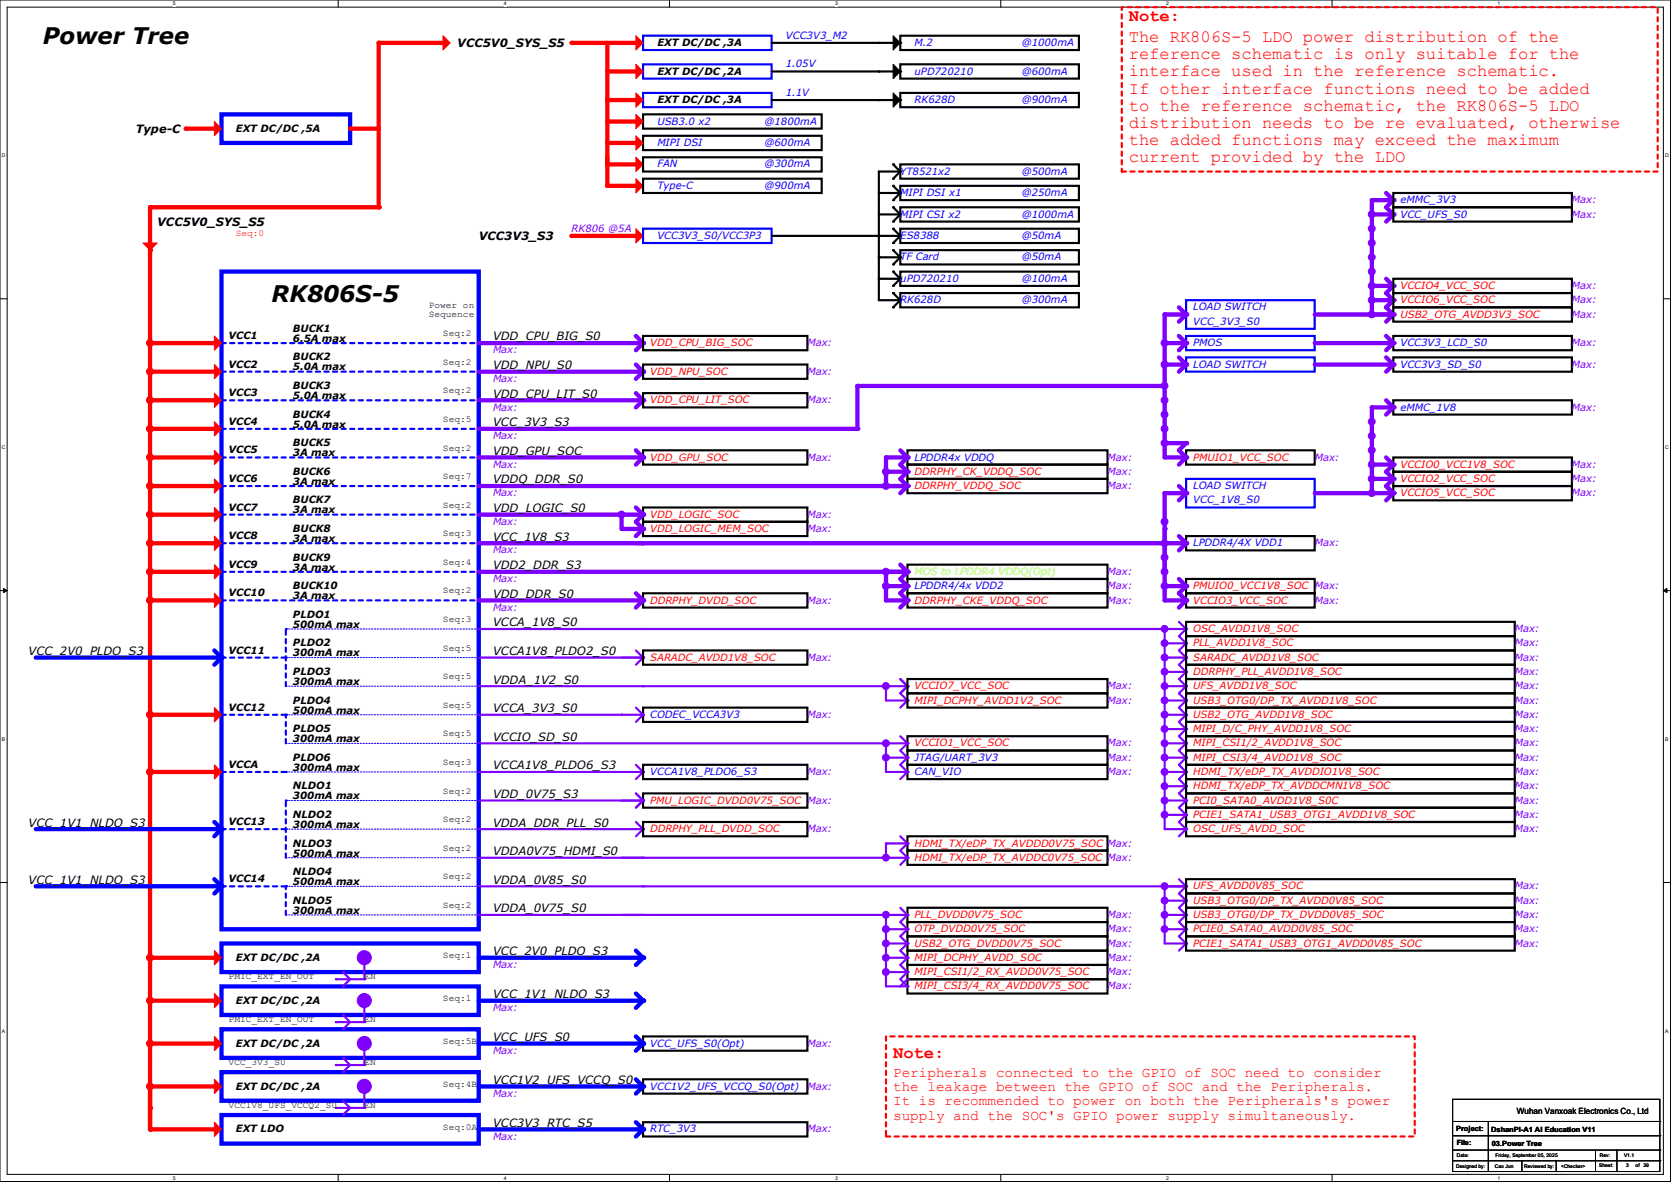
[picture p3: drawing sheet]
<svg xmlns="http://www.w3.org/2000/svg" width="297mm" height="210mm" viewBox="0 0 297 210" stroke-linecap="round" stroke-linejoin="round" font-family="sans-serif">
<defs><g id="words">
<g font-size="4.1">
<text x="7.6" y="7.9">Power Tree</text>
<text x="48.3" y="53.6">RK806S-5</text>
</g>
<g font-size="3" fill="#f00">
<text x="200.7" y="3.8">Note:</text>
<text x="200.7" y="7.5">The RK806S-5 LDO power distribution of the</text>
<text x="200.7" y="10.5">reference schematic is only suitable for the</text>
<text x="200.7" y="13.6">interface used in the reference schematic.</text>
<text x="200.7" y="16.6">If other interface functions need to be added</text>
<text x="200.7" y="19.7">to the reference schematic, the RK806S-5 LDO</text>
<text x="200.7" y="22.7">distribution needs to be re evaluated, otherwise</text>
<text x="200.7" y="25.8">the added functions may exceed the maximum</text>
<text x="200.7" y="28.8">current provided by the LDO</text>
<text x="158.7" y="188">Note:</text>
</g>
<g font-size="2.5" fill="#f00">
<text x="158.7" y="191.3">Peripherals connected to the GPIO of SOC need to consider</text>
<text x="158.7" y="193.8">the leakage between the GPIO of SOC and the Peripherals.</text>
<text x="158.7" y="196.4">It is recommended to power on both the Peripherals's power</text>
<text x="158.7" y="198.9">supply and the SOC's GPIO power supply simultaneously.</text>
</g>
<g font-size="2">
<text x="81.3" y="8.4">VCC5V0_SYS_S5</text>
<text x="24.1" y="23.7">Type-C</text>
<text x="27.9" y="40.2">VCC5V0_SYS_S5</text>
<text x="85.1" y="42.7">VCC3V3_S3</text>
<text x="87.6" y="65.6">VDD_NPU_S0</text>
<text x="87.6" y="60.5">VDD_CPU_BIG_S0</text>
<text x="87.6" y="70.7">VDD_CPU_LIT_S0</text>
<text x="87.6" y="75.7">VCC_3V3_S3</text>
<text x="87.6" y="80.8">VDD_GPU_SOC</text>
<text x="87.6" y="85.9">VDDQ_DDR_S0</text>
<text x="87.6" y="91">VDD_LOGIC_S0</text>
<text x="87.6" y="96.1">VCC_1V8_S3</text>
<text x="87.6" y="101.1">VDD2_DDR_S3</text>
<text x="87.6" y="106.2">VDD_DDR_S0</text>
<text x="87.6" y="111.3">VCCA_1V8_S0</text>
<text x="5.1" y="116.4">VCC_2V0_PLDO_S3</text>
<text x="87.6" y="116.4">VCCA1V8_PLDO2_S0</text>
<text x="87.6" y="121.5">VDDA_1V2_S0</text>
<text x="87.6" y="126.5">VCCA_3V3_S0</text>
<text x="87.6" y="131.6">VCCIO_SD_S0</text>
<text x="87.6" y="136.7">VCCA1V8_PLDO6_S3</text>
<text x="87.6" y="141.8">VDD_0V75_S3</text>
<text x="5.1" y="146.9">VCC_1V1_NLDO_S3</text>
<text x="87.6" y="146.9">VDDA_DDR_PLL_S0</text>
<text x="87.6" y="151.9">VDDA0V75_HDMI_S0</text>
<text x="5.1" y="157">VCC_1V1_NLDO_S3</text>
<text x="87.6" y="157">VDDA_0V85_S0</text>
<text x="87.6" y="162.1">VDDA_0V75_S0</text>
<text x="87.6" y="169.7">VCC_2V0_PLDO_S3</text>
<text x="87.6" y="177.3">VCC_1V1_NLDO_S3</text>
<text x="87.6" y="185">VCC_UFS_S0</text>
<text x="87.6" y="192.6">VCC1V2_UFS_VCCQ_S0</text>
<text x="87.6" y="200.2">VCC3V3_RTC_S5</text>
</g>
<g font-size="1.8">
<text x="116.8" y="8.2">EXT DC/DC ,3A</text>
<text x="116.8" y="13.3">EXT DC/DC ,2A</text>
<text x="41.9" y="23.4">EXT DC/DC ,5A</text>
<text x="116.8" y="18.3">EXT DC/DC ,3A</text>
<text x="52.1" y="59">BUCK1</text>
<text x="40.6" y="60.2">VCC1</text>
<text x="40.6" y="65.3">VCC2</text>
<text x="52.1" y="60.7">6.5A max</text>
<text x="52.1" y="64.1">BUCK2</text>
<text x="52.1" y="65.8">5.0A max</text>
<text x="40.6" y="70.4">VCC3</text>
<text x="52.1" y="69.1">BUCK3</text>
<text x="52.1" y="70.9">5.0A max</text>
<text x="40.6" y="75.5">VCC4</text>
<text x="52.1" y="74.2">BUCK4</text>
<text x="52.1" y="76">5.0A max</text>
<text x="40.6" y="80.6">VCC5</text>
<text x="52.1" y="79.3">BUCK5</text>
<text x="52.1" y="81.1">3A max</text>
<text x="40.6" y="85.6">VCC6</text>
<text x="52.1" y="89.5">BUCK7</text>
<text x="52.1" y="84.4">BUCK6</text>
<text x="52.1" y="86.1">3A max</text>
<text x="40.6" y="90.7">VCC7</text>
<text x="40.6" y="95.8">VCC8</text>
<text x="52.1" y="91.2">3A max</text>
<text x="52.1" y="94.5">BUCK8</text>
<text x="40.6" y="100.9">VCC9</text>
<text x="52.1" y="96.3">3A max</text>
<text x="52.1" y="99.6">BUCK9</text>
<text x="52.1" y="101.4">3A max</text>
<text x="40.6" y="106">VCC10</text>
<text x="52.1" y="104.7">BUCK10</text>
<text x="52.1" y="106.5">3A max</text>
<text x="52.1" y="109.8">PLDO1</text>
<text x="52.1" y="111.5">500mA max</text>
<text x="40.6" y="116.1">VCC11</text>
<text x="52.1" y="114.9">PLDO2</text>
<text x="52.1" y="116.6">300mA max</text>
<text x="52.1" y="119.9">PLDO3</text>
<text x="52.1" y="121.7">300mA max</text>
<text x="52.1" y="125">PLDO4</text>
<text x="40.6" y="126.3">VCC12</text>
<text x="52.1" y="126.8">500mA max</text>
<text x="52.1" y="130.1">PLDO5</text>
<text x="52.1" y="131.9">300mA max</text>
<text x="40.6" y="136.4">VCCA</text>
<text x="52.1" y="135.2">PLDO6</text>
<text x="52.1" y="136.9">300mA max</text>
<text x="52.1" y="140.3">NLDO1</text>
<text x="52.1" y="142">300mA max</text>
<text x="40.6" y="146.6">VCC13</text>
<text x="52.1" y="145.3">NLDO2</text>
<text x="52.1" y="147.1">300mA max</text>
<text x="52.1" y="150.4">NLDO3</text>
<text x="52.1" y="152.2">500mA max</text>
<text x="52.1" y="155.5">NLDO4</text>
<text x="40.6" y="156.8">VCC14</text>
<text x="52.1" y="157.3">500mA max</text>
<text x="52.1" y="160.6">NLDO5</text>
<text x="52.1" y="162.3">300mA max</text>
<text x="41.9" y="170.7">EXT DC/DC ,2A</text>
<text x="41.9" y="178.4">EXT DC/DC ,2A</text>
<text x="41.9" y="186">EXT DC/DC ,2A</text>
<text x="41.9" y="193.6">EXT DC/DC ,2A</text>
<text x="41.9" y="201.2">EXT LDO</text>
</g>
<g font-size="1.8" fill="#00f">
<text x="139.7" y="6.9">VCC3V3_M2</text>
<text x="139.7" y="12">1.05V</text>
<text x="162.6" y="8.2">M.2</text>
<text x="181.6" y="8.2">@1000mA</text>
<text x="139.7" y="17.1">1.1V</text>
<text x="162.6" y="13.3">uPD720210</text>
<text x="181.6" y="13.3">@600mA</text>
<text x="116.8" y="22.1">USB3.0 x2</text>
<text x="135.9" y="22.1">@1800mA</text>
<text x="162.6" y="18.3">RK628D</text>
<text x="181.6" y="18.3">@900mA</text>
<text x="116.8" y="29.8">FAN</text>
<text x="116.8" y="26">MIPI DSI</text>
<text x="135.9" y="26">@600mA</text>
<text x="135.9" y="29.8">@300mA</text>
<text x="116.8" y="33.6">Type-C</text>
<text x="135.9" y="33.6">@900mA</text>
<text x="160" y="31">YT8521x2</text>
<text x="160" y="34.8">MIPI DSI x1</text>
<text x="181.6" y="31">@500mA</text>
<text x="181.6" y="34.8">@250mA</text>
<text x="160" y="38.7">MIPI CSI x2</text>
<text x="181.6" y="38.7">@1000mA</text>
<text x="248.9" y="38.7">VCC_UFS_S0</text>
<text x="248.9" y="36.1">eMMC_3V3</text>
<text x="116.8" y="42.5">VCC3V3_S0/VCC3P3</text>
<text x="160" y="42.5">ES8388</text>
<text x="160" y="46.3">TF Card</text>
<text x="181.6" y="42.5">@50mA</text>
<text x="181.6" y="46.3">@50mA</text>
<text x="160" y="53.9">RK628D</text>
<text x="160" y="50.1">uPD720210</text>
<text x="181.6" y="50.1">@100mA</text>
<text x="181.6" y="53.9">@300mA</text>
<text x="212.1" y="55.2">LOAD SWITCH</text>
<text x="212.1" y="57.7">VCC_3V3_S0</text>
<text x="212.1" y="65.3">LOAD SWITCH</text>
<text x="212.1" y="61.5">PMOS</text>
<text x="248.9" y="65.3">VCC3V3_SD_S0</text>
<text x="248.9" y="61.5">VCC3V3_LCD_S0</text>
<text x="248.9" y="72.9">eMMC_1V8</text>
<text x="162.6" y="81.8">LPDDR4x VDDQ</text>
<text x="212.1" y="86.9">LOAD SWITCH</text>
<text x="212.1" y="89.5">VCC_1V8_S0</text>
<text x="212.1" y="97.1">LPDDR4/4X VDD1</text>
<text x="162.6" y="104.7">LPDDR4/4x VDD2</text>
<text x="115.6" y="127.6">CODEC_VCCA3V3</text>
<text x="115.6" y="137.7">VCCA1V8_PLDO6_S3</text>
<text x="162.6" y="135.2">JTAG/UART_3V3</text>
<text x="162.6" y="137.7">CAN_VIO</text>
<text x="115.6" y="186">VCC_UFS_S0(Opt)</text>
<text x="115.6" y="193.6">VCC1V2_UFS_VCCQ_S0(Opt)</text>
<text x="115.6" y="201.2">RTC_3V3</text>
</g>
<g font-size="1.8" fill="#7f00ff">
<text x="101.6" y="41.2">RK806 @5A</text>
<text x="279.4" y="36.1">Max:</text>
<text x="279.4" y="38.7">Max:</text>
<text x="279.4" y="51.4">Max:</text>
<text x="279.4" y="53.9">Max:</text>
<text x="279.4" y="56.4">Max:</text>
<text x="87.6" y="62.8">Max:</text>
<text x="143.5" y="61.5">Max:</text>
<text x="279.4" y="65.3">Max:</text>
<text x="279.4" y="61.5">Max:</text>
<text x="87.6" y="67.9">Max:</text>
<text x="143.5" y="66.6">Max:</text>
<text x="143.5" y="71.7">Max:</text>
<text x="87.6" y="72.9">Max:</text>
<text x="279.4" y="72.9">Max:</text>
<text x="87.6" y="78">Max:</text>
<text x="87.6" y="83.1">Max:</text>
<text x="143.5" y="81.8">Max:</text>
<text x="196.8" y="81.8">Max:</text>
<text x="233.7" y="81.8">Max:</text>
<text x="279.4" y="83.1">Max:</text>
<text x="87.6" y="88.2">Max:</text>
<text x="196.8" y="84.4">Max:</text>
<text x="196.8" y="86.9">Max:</text>
<text x="279.4" y="88.2">Max:</text>
<text x="279.4" y="85.6">Max:</text>
<text x="87.6" y="93.3">Max:</text>
<text x="143.5" y="92">Max:</text>
<text x="143.5" y="94.5">Max:</text>
<text x="87.6" y="98.3">Max:</text>
<text x="233.7" y="97.1">Max:</text>
<text x="87.6" y="103.4">Max:</text>
<text x="143.5" y="107.2">Max:</text>
<text x="196.8" y="102.2">Max:</text>
<text x="196.8" y="107.2">Max:</text>
<text x="196.8" y="104.7">Max:</text>
<text x="233.7" y="104.7">Max:</text>
<text x="233.7" y="107.2">Max:</text>
<text x="87.6" y="108.5">Max:</text>
<text x="269.2" y="112.3">Max:</text>
<text x="143.5" y="117.4">Max:</text>
<text x="269.2" y="119.9">Max:</text>
<text x="269.2" y="114.9">Max:</text>
<text x="269.2" y="117.4">Max:</text>
<text x="196.8" y="122.5">Max:</text>
<text x="196.8" y="125">Max:</text>
<text x="269.2" y="125">Max:</text>
<text x="269.2" y="122.5">Max:</text>
<text x="143.5" y="127.6">Max:</text>
<text x="269.2" y="130.1">Max:</text>
<text x="269.2" y="127.6">Max:</text>
<text x="143.5" y="137.7">Max:</text>
<text x="196.8" y="132.6">Max:</text>
<text x="196.8" y="135.2">Max:</text>
<text x="196.8" y="137.7">Max:</text>
<text x="269.2" y="137.7">Max:</text>
<text x="269.2" y="135.2">Max:</text>
<text x="269.2" y="132.6">Max:</text>
<text x="269.2" y="142.8">Max:</text>
<text x="269.2" y="140.3">Max:</text>
<text x="143.5" y="147.9">Max:</text>
<text x="269.2" y="145.3">Max:</text>
<text x="269.2" y="147.9">Max:</text>
<text x="269.2" y="158">Max:</text>
<text x="269.2" y="160.6">Max:</text>
<text x="196.8" y="165.7">Max:</text>
<text x="196.8" y="163.1">Max:</text>
<text x="269.2" y="163.1">Max:</text>
<text x="269.2" y="165.7">Max:</text>
<text x="87.6" y="172">Max:</text>
<text x="196.8" y="168.2">Max:</text>
<text x="196.8" y="173.3">Max:</text>
<text x="196.8" y="170.7">Max:</text>
<text x="269.2" y="168.2">Max:</text>
<text x="87.6" y="179.6">Max:</text>
<text x="196.8" y="175.8">Max:</text>
<text x="143.5" y="186">Max:</text>
<text x="87.6" y="187.2">Max:</text>
<text x="87.6" y="194.9">Max:</text>
<text x="143.5" y="193.6">Max:</text>
<text x="87.6" y="202.5">Max:</text>
<text x="143.5" y="201.2">Max:</text>
</g>
<g font-size="1.8" fill="#f00">
<text x="248.9" y="51.4">VCCIO4_VCC_SOC</text>
<text x="248.9" y="53.9">VCCIO6_VCC_SOC</text>
<text x="248.9" y="56.4">USB2_OTG_AVDD3V3_SOC</text>
<text x="115.6" y="61.5">VDD_CPU_BIG_SOC</text>
<text x="115.6" y="66.6">VDD_NPU_SOC</text>
<text x="115.6" y="71.7">VDD_CPU_LIT_SOC</text>
<text x="115.6" y="81.8">VDD_GPU_SOC</text>
<text x="212.1" y="81.8">PMUIO1_VCC_SOC</text>
<text x="248.9" y="83.1">VCCIO0_VCC1V8_SOC</text>
<text x="162.6" y="86.9">DDRPHY_VDDQ_SOC</text>
<text x="162.6" y="84.4">DDRPHY_CK_VDDQ_SOC</text>
<text x="248.9" y="85.6">VCCIO2_VCC_SOC</text>
<text x="248.9" y="88.2">VCCIO5_VCC_SOC</text>
<text x="115.6" y="92">VDD_LOGIC_SOC</text>
<text x="115.6" y="94.5">VDD_LOGIC_MEM_SOC</text>
<text x="115.6" y="107.2">DDRPHY_DVDD_SOC</text>
<text x="162.6" y="107.2">DDRPHY_CKE_VDDQ_SOC</text>
<text x="212.1" y="104.7">PMUIO0_VCC1V8_SOC</text>
<text x="212.1" y="107.2">VCCIO3_VCC_SOC</text>
<text x="212.1" y="112.3">OSC_AVDD1V8_SOC</text>
<text x="115.6" y="117.4">SARADC_AVDD1V8_SOC</text>
<text x="212.1" y="114.9">PLL_AVDD1V8_SOC</text>
<text x="212.1" y="117.4">SARADC_AVDD1V8_SOC</text>
<text x="212.1" y="119.9">DDRPHY_PLL_AVDD1V8_SOC</text>
<text x="162.6" y="122.5">VCCIO7_VCC_SOC</text>
<text x="162.6" y="125">MIPI_DCPHY_AVDD1V2_SOC</text>
<text x="212.1" y="122.5">UFS_AVDD1V8_SOC</text>
<text x="212.1" y="125">USB3_OTG0/DP_TX_AVDD1V8_SOC</text>
<text x="212.1" y="127.6">USB2_OTG_AVDD1V8_SOC</text>
<text x="212.1" y="130.1">MIPI_D/C_PHY_AVDD1V8_SOC</text>
<text x="162.6" y="132.6">VCCIO1_VCC_SOC</text>
<text x="212.1" y="132.6">MIPI_CSI1/2_AVDD1V8_SOC</text>
<text x="212.1" y="135.2">MIPI_CSI3/4_AVDD1V8_SOC</text>
<text x="212.1" y="137.7">HDMI_TX/eDP_TX_AVDDIO1V8_SOC</text>
<text x="115.6" y="142.8">PMU_LOGIC_DVDD0V75_SOC Max:</text>
<text x="212.1" y="140.2">HDMI_TX/eDP_TX_AVDDCMN1V8_SOC</text>
<text x="212.1" y="142.8">PCI0_SATA0_AVDD1V8_S0C</text>
<text x="115.6" y="147.9">DDRPHY_PLL_DVDD_SOC</text>
<text x="212.1" y="145.3">PCIE1_SATA1_USB3_OTG1_AVDD1V8_SOC</text>
<text x="212.1" y="147.9">OSC_UFS_AVDD_SOC</text>
<text x="162.6" y="150.4">HDMI_TX/eDP_TX_AVDDD0V75_SOC Max:</text>
<text x="162.6" y="153">HDMI_TX/eDP_TX_AVDDC0V75_SOC Max:</text>
<text x="212.1" y="160.6">USB3_OTG0/DP_TX_AVDD0V85_SOC</text>
<text x="212.1" y="158">UFS_AVDD0V85_SOC</text>
<text x="162.6" y="163.1">PLL_DVDD0V75_SOC</text>
<text x="162.6" y="165.7">OTP_DVDD0V75_SOC</text>
<text x="212.1" y="163.1">USB3_OTG0/DP_TX_DVDD0V85_SOC</text>
<text x="212.1" y="165.7">PCIE0_SATA0_AVDD0V85_SOC</text>
<text x="162.6" y="168.2">USB2_OTG_DVDD0V75_SOC</text>
<text x="162.6" y="170.7">MIPI_DCPHY_AVDD_SOC</text>
<text x="162.6" y="173.3">MIPI_CSI1/2_RX_AVDD0V75_SOC</text>
<text x="212.1" y="168.2">PCIE1_SATA1_USB3_OTG1_AVDD0V85_SOC</text>
<text x="162.6" y="175.8">MIPI_CSI3/4_RX_AVDD0V75_SOC</text>
</g>
<text font-size="1.8" fill="#7fff00" x="162.6" y="102.2">MOS to LPDDR4 VDDQ(Opt)</text>
<text font-size="1.7" fill="#f00" x="41.9" y="42">Seq:0</text>
<g font-size="1.7">
<text x="76.2" y="54.7">Power on</text>
<text x="76.2" y="56.3">Sequence</text>
<text x="78.7" y="59.7">Seq:2</text>
<text x="78.7" y="64.8">Seq:2</text>
<text x="78.7" y="69.9">Seq:2</text>
<text x="78.7" y="75">Seq:5</text>
<text x="78.7" y="80.1">Seq:2</text>
<text x="78.7" y="85.1">Seq:7</text>
<text x="78.7" y="90.2">Seq:2</text>
<text x="78.7" y="95.3">Seq:3</text>
<text x="78.7" y="100.4">Seq:4</text>
<text x="78.7" y="105.5">Seq:2</text>
<text x="78.7" y="110.5">Seq:3</text>
<text x="78.7" y="115.6">Seq:5</text>
<text x="78.7" y="120.7">Seq:5</text>
<text x="78.7" y="125.8">Seq:5</text>
<text x="78.7" y="130.9">Seq:5</text>
<text x="78.7" y="135.9">Seq:3</text>
<text x="78.7" y="141">Seq:2</text>
<text x="78.7" y="146.1">Seq:2</text>
<text x="78.7" y="151.2">Seq:2</text>
<text x="78.7" y="156.3">Seq:2</text>
<text x="78.7" y="161.3">Seq:2</text>
<text x="78.7" y="170.2">Seq:1</text>
<text x="40.6" y="174">PMIC_EXT_EN_OUT</text>
<text x="64.8" y="174">EN</text>
<text x="78.7" y="177.8">Seq:1</text>
<text x="40.6" y="181.7">PMIC_EXT_EN_OUT</text>
<text x="64.8" y="181.7">EN</text>
<text x="78.7" y="185.5">Seq:5B</text>
<text x="40.6" y="189.3">VCC_3V3_S0</text>
<text x="64.8" y="189.3">EN</text>
<text x="40.6" y="196.9">VCC1V8_UFS_VCCQ2_S0</text>
<text x="64.8" y="196.9">EN</text>
<text x="78.7" y="193.1">Seq:4B</text>
<text x="78.7" y="200.7">Seq:0A</text>
</g>
<text font-size="1.5" x="269.6" y="198">Wuhan Vanxoak Electronics Co., Ltd</text>
<g font-size="1.3">
<text x="258.8" y="201">Project:</text>
<text x="259" y="203.5">File:</text>
<text x="265" y="201.1">DshanPI-A1 AI Education V11</text>
<text x="265.2" y="203.6">03.Power Tree</text>
</g>
<g font-size=".9">
<text x="30.7" y=".9">5</text>
<text x="89.5" y=".9">4</text>
<text x="148.4" y=".9">3</text>
<text x="207.3" y=".9">2</text>
<text x="266.2" y=".9">1</text>
<text x=".3" y="28">D</text>
<text x="296" y="28">D</text>
<text x=".3" y="79.8">C</text>
<text x="296" y="79.8">C</text>
<text x=".3" y="131.7">B</text>
<text x="296" y="131.7">B</text>
<text x=".3" y="183.5">A</text>
<text x="296" y="183.5">A</text>
<text x="30.7" y="209.6">5</text>
<text x="89.5" y="209.6">4</text>
<text x="148.4" y="209.6">3</text>
<text x="207.3" y="209.6">2</text>
<text x="258.8" y="207.6">Designed by:</text>
<text x="259" y="205.7">Date:</text>
<text x="265.7" y="207.6">Cao Jun</text>
<text x="265.8" y="205.7">Friday, September 05, 2025</text>
<text x="266.2" y="209.6">1</text>
<text x="270.9" y="207.6">Reviewed by:</text>
<text x="277.5" y="207.6">&lt;Checker&gt;</text>
<text x="284.2" y="207.4">Sheet:</text>
<text x="284.4" y="205.7">Rev:</text>
<text x="288.7" y="205.7">V1.1</text>
<text x="289.1" y="207.4">3</text>
<text x="290.7" y="207.4">of 39</text>
</g>
</g></defs>
<path d="M0 0h296.9v209.9h-296.9zM1.3 1.3h294.4v207.4h-294.4z" fill="none" stroke="#000" stroke-width=".18"/>
<g fill="#fff">
<path d="M30.7 .1h.5v1h-.5z"/>
<path d="M30.7 208.8h.5v1h-.5z"/>
</g>
<path d="M60.1 0v1.3M60.1 208.7v1.2" fill="none" stroke="#000" stroke-width=".18"/>
<g fill="#fff">
<path d="M89.5 .1h.5v1h-.5z"/>
<path d="M89.5 208.8h.5v1h-.5z"/>
</g>
<path d="M119 0v1.3M119 208.7v1.2" fill="none" stroke="#000" stroke-width=".18"/>
<g fill="#fff">
<path d="M148.4 .1h.5v1h-.5z"/>
<path d="M148.4 208.8h.5v1h-.5z"/>
</g>
<path d="M177.9 0v1.3M177.9 208.7v1.2" fill="none" stroke="#000" stroke-width=".18"/>
<g fill="#fff">
<path d="M207.3 .1h.5v1h-.5z"/>
<path d="M207.3 208.8h.5v1h-.5z"/>
</g>
<path d="M236.8 0v1.3M236.8 208.7v1.2" fill="none" stroke="#000" stroke-width=".18"/>
<g fill="#fff">
<path d="M266.2 .1h.5v1h-.5z"/>
<path d="M266.2 208.8h.5v1h-.5z"/>
<path d="M.3 27.2h.7v1h-.7z"/>
<path d="M296 27.2h.6v1h-.6z"/>
<path d="M.3 79h.7v1h-.7z"/>
<path d="M296 79h.6v1h-.6z"/>
</g>
<path d="M0 53.1h1.3M295.7 53.1h1.2" fill="none" stroke="#000" stroke-width=".18"/>
<g fill="#fff">
<path d="M.3 130.9h.6v1h-.6z"/>
<path d="M296 130.9h.6v1h-.6z"/>
</g>
<path d="M0 104.9h1.3M295.7 104.9h1.2" fill="none" stroke="#000" stroke-width=".18"/>
<path d="M.6 104.6l.7 .3-.7 .4zM295.7 104.9l.6-.3v.7z" fill="#000" stroke="#000" stroke-width=".18"/>
<g fill="#fff">
<path d="M.3 182.7h.6v1h-.6z"/>
<path d="M296 182.7h.5v1h-.5z"/>
</g>
<path d="M0 156.8h1.3M295.7 156.8h1.2" fill="none" stroke="#000" stroke-width=".18"/>
<path d="M25.4 43.2h2.5l-1.2 1.2z" fill-rule="evenodd" fill="#f00" stroke="#f00" stroke-width=".18"/>
<path d="M26.7 36.8v7.6" fill="none" stroke="#f00" stroke-width=".76"/>
<circle cx="26.7" cy="36.8" r=".38" fill="#f00"/>
<path d="M113 96.5h94" fill="none" stroke="#7f00ff" stroke-width=".76"/>
<circle cx="207" cy="96.5" r=".38" fill="#7f00ff"/>
<path d="M39.4 48.3h45.7v116.8h-45.7z" fill="none" stroke="#00f" stroke-width=".76"/>
<path d="M39.4 66h45.7" fill="none" stroke="#00f" stroke-width=".38" stroke-dasharray=".8 .8"/>
<circle cx="85.1" cy="66" r=".19" fill="#00f" stroke-dasharray=".8 .8"/>
<path d="M39.4 71.1h45.7" fill="none" stroke="#00f" stroke-width=".38" stroke-dasharray=".8 .8"/>
<circle cx="85.1" cy="71.1" r=".19" fill="#00f" stroke-dasharray=".8 .8"/>
<path d="M39.4 76.2h45.7" fill="none" stroke="#00f" stroke-width=".38" stroke-dasharray=".8 .8"/>
<circle cx="85.1" cy="76.2" r=".19" fill="#00f" stroke-dasharray=".8 .8"/>
<path d="M39.4 61h45.7" fill="none" stroke="#00f" stroke-width=".38" stroke-dasharray=".8 .8"/>
<circle cx="85.1" cy="61" r=".19" fill="#00f" stroke-dasharray=".8 .8"/>
<path d="M39.4 86.4h45.7" fill="none" stroke="#00f" stroke-width=".38" stroke-dasharray=".8 .8"/>
<circle cx="85.1" cy="86.4" r=".19" fill="#00f" stroke-dasharray=".8 .8"/>
<path d="M39.4 91.4h45.7" fill="none" stroke="#00f" stroke-width=".38" stroke-dasharray=".8 .8"/>
<circle cx="85.1" cy="91.4" r=".19" fill="#00f" stroke-dasharray=".8 .8"/>
<path d="M39.4 96.5h45.7" fill="none" stroke="#00f" stroke-width=".38" stroke-dasharray=".8 .8"/>
<circle cx="85.1" cy="96.5" r=".19" fill="#00f" stroke-dasharray=".8 .8"/>
<path d="M39.4 81.3h45.7" fill="none" stroke="#00f" stroke-width=".38" stroke-dasharray=".8 .8"/>
<circle cx="85.1" cy="81.3" r=".19" fill="#00f" stroke-dasharray=".8 .8"/>
<path d="M39.4 101.6h45.7" fill="none" stroke="#00f" stroke-width=".38" stroke-dasharray=".8 .8"/>
<circle cx="85.1" cy="101.6" r=".19" fill="#00f" stroke-dasharray=".8 .8"/>
<path d="M39.4 106.7h45.7" fill="none" stroke="#00f" stroke-width=".38" stroke-dasharray=".8 .8"/>
<circle cx="85.1" cy="106.7" r=".19" fill="#00f" stroke-dasharray=".8 .8"/>
<path d="M50.8 121.9v-10.1" fill="none" stroke="#00f" stroke-width=".38" stroke-dasharray=".8 .8"/>
<circle cx="50.8" cy="111.8" r=".19" fill="#00f" stroke-dasharray=".8 .8"/>
<path d="M50.8 111.8h34.3M85.1 111.8h.1M50.8 121.9h34.3M85.1 121.9h.1" fill="none" stroke="#00f" stroke-width=".18" stroke-dasharray=".3 .3"/>
<path d="M39.4 116.8h11.4" fill="none" stroke="#00f" stroke-width=".38" stroke-dasharray=".8 .8"/>
<circle cx="50.8" cy="116.8" r=".19" fill="#00f" stroke-dasharray=".8 .8"/>
<path d="M50.8 116.8h34.3M85.1 116.8h.1" fill="none" stroke="#00f" stroke-width=".18" stroke-dasharray=".3 .3"/>
<path d="M39.4 127h11.4" fill="none" stroke="#00f" stroke-width=".38" stroke-dasharray=".8 .8"/>
<circle cx="50.8" cy="127" r=".19" fill="#00f" stroke-dasharray=".8 .8"/>
<path d="M50.8 132.1v-5.1" fill="none" stroke="#00f" stroke-width=".38" stroke-dasharray=".8 .8"/>
<circle cx="50.8" cy="127" r=".19" fill="#00f" stroke-dasharray=".8 .8"/>
<path d="M50.8 132.1h34.3M50.8 127h34.3M85.1 132.1h.1M85.1 127h.1" fill="none" stroke="#00f" stroke-width=".18" stroke-dasharray=".3 .3"/>
<path d="M39.4 137.2h11.4" fill="none" stroke="#00f" stroke-width=".38" stroke-dasharray=".8 .8"/>
<circle cx="50.8" cy="137.2" r=".19" fill="#00f" stroke-dasharray=".8 .8"/>
<path d="M50.8 137.2h34.3M85.1 137.2h.1" fill="none" stroke="#00f" stroke-width=".18" stroke-dasharray=".3 .3"/>
<path d="M50.8 152.4v-10.2" fill="none" stroke="#00f" stroke-width=".38" stroke-dasharray=".8 .8"/>
<circle cx="50.8" cy="142.2" r=".19" fill="#00f" stroke-dasharray=".8 .8"/>
<path d="M50.8 142.2h34.3M50.8 152.4h34.3M85.1 142.2h.1M85.1 152.4h.1" fill="none" stroke="#00f" stroke-width=".18" stroke-dasharray=".3 .3"/>
<path d="M39.4 147.3h11.4" fill="none" stroke="#00f" stroke-width=".38" stroke-dasharray=".8 .8"/>
<circle cx="50.8" cy="147.3" r=".19" fill="#00f" stroke-dasharray=".8 .8"/>
<path d="M50.8 147.3h34.3M85.1 147.3h.1" fill="none" stroke="#00f" stroke-width=".18" stroke-dasharray=".3 .3"/>
<path d="M39.4 157.5h11.4" fill="none" stroke="#00f" stroke-width=".38" stroke-dasharray=".8 .8"/>
<circle cx="50.8" cy="157.5" r=".19" fill="#00f" stroke-dasharray=".8 .8"/>
<path d="M50.8 162.6v-5.1" fill="none" stroke="#00f" stroke-width=".38" stroke-dasharray=".8 .8"/>
<circle cx="50.8" cy="157.5" r=".19" fill="#00f" stroke-dasharray=".8 .8"/>
<path d="M50.8 157.5h34.3M85.1 157.5h.1M50.8 162.6h34.3M85.1 162.6h.1" fill="none" stroke="#00f" stroke-width=".18" stroke-dasharray=".3 .3"/>
<path d="M210.8 95.3h22.9v2.5h-22.9z" fill="none" stroke="#000" stroke-width=".38"/>
<path d="M207 96.5h3.8" fill="none" stroke="#7f00ff" stroke-width=".76"/>
<circle cx="210.8" cy="96.5" r=".38" fill="#7f00ff"/>
<path d="M210.8 96.5l-1.2 1.3" fill="none" stroke="#7f00ff" stroke-width=".76"/>
<circle cx="210.8" cy="96.5" r=".38" fill="#7f00ff"/>
<path d="M209.6 95.3l1.2 1.2" fill="none" stroke="#7f00ff" stroke-width=".76"/>
<circle cx="210.8" cy="96.5" r=".38" fill="#7f00ff"/>
<path d="M26.7 44.4v143.6" fill="none" stroke="#f00" stroke-width=".76"/>
<circle cx="26.7" cy="44.4" r=".38" fill="#f00"/>
<path d="M38.1 59.7l1.3 1.3-1.3 1.2z" fill-rule="evenodd" fill="#f00" stroke="#f00" stroke-width=".18"/>
<path d="M207 87.6v14" fill="none" stroke="#7f00ff" stroke-width=".76"/>
<circle cx="207" cy="87.6" r=".38" fill="#7f00ff"/>
<path d="M26.7 61h11.4" fill="none" stroke="#f00" stroke-width=".76"/>
<circle cx="26.7" cy="61" r=".38" fill="#f00"/>
<path d="M38.1 64.8l1.3 1.2-1.3 1.3z" fill-rule="evenodd" fill="#f00" stroke="#f00" stroke-width=".18"/>
<path d="M26.7 66h11.4" fill="none" stroke="#f00" stroke-width=".76"/>
<circle cx="26.7" cy="66" r=".38" fill="#f00"/>
<path d="M38.1 69.9l1.3 1.2-1.3 1.3z" fill-rule="evenodd" fill="#f00" stroke="#f00" stroke-width=".18"/>
<path d="M26.7 71.1h11.4" fill="none" stroke="#f00" stroke-width=".76"/>
<circle cx="26.7" cy="71.1" r=".38" fill="#f00"/>
<path d="M38.1 74.9l1.3 1.3-1.3 1.3z" fill-rule="evenodd" fill="#f00" stroke="#f00" stroke-width=".18"/>
<path d="M26.7 76.2h11.4" fill="none" stroke="#f00" stroke-width=".76"/>
<circle cx="26.7" cy="76.2" r=".38" fill="#f00"/>
<path d="M38.1 80l1.3 1.3-1.3 1.3z" fill-rule="evenodd" fill="#f00" stroke="#f00" stroke-width=".18"/>
<path d="M26.7 81.3h11.4" fill="none" stroke="#f00" stroke-width=".76"/>
<circle cx="26.7" cy="81.3" r=".38" fill="#f00"/>
<path d="M38.1 85.1l1.3 1.3-1.3 1.2z" fill-rule="evenodd" fill="#f00" stroke="#f00" stroke-width=".18"/>
<path d="M26.7 86.4h11.4" fill="none" stroke="#f00" stroke-width=".76"/>
<circle cx="26.7" cy="86.4" r=".38" fill="#f00"/>
<path d="M38.1 90.2l1.3 1.2-1.3 1.3z" fill-rule="evenodd" fill="#f00" stroke="#f00" stroke-width=".18"/>
<path d="M26.7 91.4h11.4" fill="none" stroke="#f00" stroke-width=".76"/>
<circle cx="26.7" cy="91.4" r=".38" fill="#f00"/>
<path d="M38.1 95.3l1.3 1.2-1.3 1.3z" fill-rule="evenodd" fill="#f00" stroke="#f00" stroke-width=".18"/>
<path d="M26.7 96.5h11.4" fill="none" stroke="#f00" stroke-width=".76"/>
<circle cx="26.7" cy="96.5" r=".38" fill="#f00"/>
<path d="M38.1 100.3l1.3 1.3-1.3 1.3z" fill-rule="evenodd" fill="#f00" stroke="#f00" stroke-width=".18"/>
<path d="M26.7 101.6h11.4" fill="none" stroke="#f00" stroke-width=".76"/>
<circle cx="26.7" cy="101.6" r=".38" fill="#f00"/>
<path d="M38.1 105.4l1.3 1.3-1.3 1.3z" fill-rule="evenodd" fill="#f00" stroke="#f00" stroke-width=".18"/>
<path d="M26.7 106.7h11.4" fill="none" stroke="#f00" stroke-width=".76"/>
<circle cx="26.7" cy="106.7" r=".38" fill="#f00"/>
<path d="M38.1 125.7l1.3 1.3-1.3 1.3z" fill-rule="evenodd" fill="#f00" stroke="#f00" stroke-width=".18"/>
<path d="M26.7 127h11.4" fill="none" stroke="#f00" stroke-width=".76"/>
<circle cx="26.7" cy="127" r=".38" fill="#f00"/>
<path d="M85.1 111.8h29.2" fill="none" stroke="#7f00ff" stroke-width=".38"/>
<circle cx="114.3" cy="111.8" r=".19" fill="#7f00ff"/>
<path d="M85.1 116.8h29.2" fill="none" stroke="#7f00ff" stroke-width=".38"/>
<circle cx="114.3" cy="116.8" r=".19" fill="#7f00ff"/>
<path d="M85.1 121.9h29.2" fill="none" stroke="#7f00ff" stroke-width=".38"/>
<circle cx="114.3" cy="121.9" r=".19" fill="#7f00ff"/>
<path d="M85.1 132.1h76.2" fill="none" stroke="#7f00ff" stroke-width=".38"/>
<circle cx="161.3" cy="132.1" r=".19" fill="#7f00ff"/>
<path d="M113 135.9l1.3 1.3" fill="none" stroke="#7f00ff" stroke-width=".38"/>
<circle cx="114.3" cy="137.2" r=".19" fill="#7f00ff"/>
<path d="M114.3 137.2l-1.3 1.2" fill="none" stroke="#7f00ff" stroke-width=".38"/>
<circle cx="114.3" cy="137.2" r=".19" fill="#7f00ff"/>
<path d="M85.1 137.2h29.2" fill="none" stroke="#7f00ff" stroke-width=".38"/>
<circle cx="114.3" cy="137.2" r=".19" fill="#7f00ff"/>
<path d="M113 141l1.3 1.2" fill="none" stroke="#7f00ff" stroke-width=".38"/>
<circle cx="114.3" cy="142.2" r=".19" fill="#7f00ff"/>
<path d="M114.3 142.2l-1.3 1.3" fill="none" stroke="#7f00ff" stroke-width=".38"/>
<circle cx="114.3" cy="142.2" r=".19" fill="#7f00ff"/>
<path d="M85.1 142.2h29.2" fill="none" stroke="#7f00ff" stroke-width=".38"/>
<circle cx="114.3" cy="142.2" r=".19" fill="#7f00ff"/>
<path d="M113 146.1l1.3 1.2" fill="none" stroke="#7f00ff" stroke-width=".38"/>
<circle cx="114.3" cy="147.3" r=".19" fill="#7f00ff"/>
<path d="M114.3 147.3l-1.3 1.3" fill="none" stroke="#7f00ff" stroke-width=".38"/>
<circle cx="114.3" cy="147.3" r=".19" fill="#7f00ff"/>
<path d="M85.1 147.3h29.2" fill="none" stroke="#7f00ff" stroke-width=".38"/>
<circle cx="114.3" cy="147.3" r=".19" fill="#7f00ff"/>
<path d="M114.3 125.7h29.2v2.6h-29.2z" fill="none" stroke="#000" stroke-width=".38"/>
<path d="M85.1 152.4h29.2" fill="none" stroke="#7f00ff" stroke-width=".38"/>
<circle cx="114.3" cy="152.4" r=".19" fill="#7f00ff"/>
<path d="M85.1 157.5h29.2" fill="none" stroke="#7f00ff" stroke-width=".38"/>
<circle cx="114.3" cy="157.5" r=".19" fill="#7f00ff"/>
<path d="M85.1 162.6h29.2" fill="none" stroke="#7f00ff" stroke-width=".38"/>
<circle cx="114.3" cy="162.6" r=".19" fill="#7f00ff"/>
<path d="M114.3 111.8h92.7" fill="none" stroke="#7f00ff" stroke-width=".38"/>
<circle cx="207" cy="111.8" r=".19" fill="#7f00ff"/>
<path d="M210.8 143.5h58.4v2.6h-58.4z" fill="none" stroke="#000" stroke-width=".38"/>
<path d="M210.8 121.9l-1.2 1.3" fill="none" stroke="#7f00ff" stroke-width=".38"/>
<circle cx="210.8" cy="121.9" r=".19" fill="#7f00ff"/>
<path d="M207 124.5h3.8" fill="none" stroke="#7f00ff" stroke-width=".38"/>
<circle cx="210.8" cy="124.5" r=".19" fill="#7f00ff"/>
<path d="M209.6 123.2l1.2 1.3" fill="none" stroke="#7f00ff" stroke-width=".38"/>
<circle cx="210.8" cy="124.5" r=".19" fill="#7f00ff"/>
<path d="M210.8 124.5l-1.2 1.2" fill="none" stroke="#7f00ff" stroke-width=".38"/>
<circle cx="210.8" cy="124.5" r=".19" fill="#7f00ff"/>
<path d="M207 127h3.8" fill="none" stroke="#7f00ff" stroke-width=".38"/>
<circle cx="210.8" cy="127" r=".19" fill="#7f00ff"/>
<path d="M209.6 125.7l1.2 1.3" fill="none" stroke="#7f00ff" stroke-width=".38"/>
<circle cx="210.8" cy="127" r=".19" fill="#7f00ff"/>
<path d="M210.8 127l-1.2 1.3" fill="none" stroke="#7f00ff" stroke-width=".38"/>
<circle cx="210.8" cy="127" r=".19" fill="#7f00ff"/>
<path d="M207 129.5h3.8" fill="none" stroke="#7f00ff" stroke-width=".38"/>
<circle cx="210.8" cy="129.5" r=".19" fill="#7f00ff"/>
<path d="M209.6 128.3l1.2 1.2" fill="none" stroke="#7f00ff" stroke-width=".38"/>
<circle cx="210.8" cy="129.5" r=".19" fill="#7f00ff"/>
<path d="M210.8 129.5l-1.2 1.3" fill="none" stroke="#7f00ff" stroke-width=".38"/>
<circle cx="210.8" cy="129.5" r=".19" fill="#7f00ff"/>
<path d="M207 132.1h3.8" fill="none" stroke="#7f00ff" stroke-width=".38"/>
<circle cx="210.8" cy="132.1" r=".19" fill="#7f00ff"/>
<path d="M209.6 130.8l1.2 1.3" fill="none" stroke="#7f00ff" stroke-width=".38"/>
<circle cx="210.8" cy="132.1" r=".19" fill="#7f00ff"/>
<path d="M210.8 132.1l-1.2 1.3" fill="none" stroke="#7f00ff" stroke-width=".38"/>
<circle cx="210.8" cy="132.1" r=".19" fill="#7f00ff"/>
<path d="M207 134.6h3.8" fill="none" stroke="#7f00ff" stroke-width=".38"/>
<circle cx="210.8" cy="134.6" r=".19" fill="#7f00ff"/>
<path d="M209.6 133.4l1.2 1.2" fill="none" stroke="#7f00ff" stroke-width=".38"/>
<circle cx="210.8" cy="134.6" r=".19" fill="#7f00ff"/>
<path d="M210.8 134.6l-1.2 1.3" fill="none" stroke="#7f00ff" stroke-width=".38"/>
<circle cx="210.8" cy="134.6" r=".19" fill="#7f00ff"/>
<path d="M207 139.7h3.8" fill="none" stroke="#7f00ff" stroke-width=".38"/>
<circle cx="210.8" cy="139.7" r=".19" fill="#7f00ff"/>
<path d="M209.6 138.4l1.2 1.3" fill="none" stroke="#7f00ff" stroke-width=".38"/>
<circle cx="210.8" cy="139.7" r=".19" fill="#7f00ff"/>
<path d="M210.8 139.7l-1.2 1.3" fill="none" stroke="#7f00ff" stroke-width=".38"/>
<circle cx="210.8" cy="139.7" r=".19" fill="#7f00ff"/>
<path d="M207 144.8h3.8" fill="none" stroke="#7f00ff" stroke-width=".38"/>
<circle cx="210.8" cy="144.8" r=".19" fill="#7f00ff"/>
<path d="M209.6 143.5l1.2 1.3" fill="none" stroke="#7f00ff" stroke-width=".38"/>
<circle cx="210.8" cy="144.8" r=".19" fill="#7f00ff"/>
<path d="M210.8 144.8l-1.2 1.3" fill="none" stroke="#7f00ff" stroke-width=".38"/>
<circle cx="210.8" cy="144.8" r=".19" fill="#7f00ff"/>
<path d="M207 111.8h3.8" fill="none" stroke="#7f00ff" stroke-width=".38"/>
<circle cx="210.8" cy="111.8" r=".19" fill="#7f00ff"/>
<path d="M209.6 110.5l1.2 1.3" fill="none" stroke="#7f00ff" stroke-width=".38"/>
<circle cx="210.8" cy="111.8" r=".19" fill="#7f00ff"/>
<path d="M210.8 111.8l-1.2 1.2" fill="none" stroke="#7f00ff" stroke-width=".38"/>
<circle cx="210.8" cy="111.8" r=".19" fill="#7f00ff"/>
<path d="M207 114.3h3.8" fill="none" stroke="#7f00ff" stroke-width=".38"/>
<circle cx="210.8" cy="114.3" r=".19" fill="#7f00ff"/>
<path d="M209.6 113l1.2 1.3" fill="none" stroke="#7f00ff" stroke-width=".38"/>
<circle cx="210.8" cy="114.3" r=".19" fill="#7f00ff"/>
<path d="M210.8 114.3l-1.2 1.3" fill="none" stroke="#7f00ff" stroke-width=".38"/>
<circle cx="210.8" cy="114.3" r=".19" fill="#7f00ff"/>
<path d="M207 116.8h3.8" fill="none" stroke="#7f00ff" stroke-width=".38"/>
<circle cx="210.8" cy="116.8" r=".19" fill="#7f00ff"/>
<path d="M209.6 115.6l1.2 1.2" fill="none" stroke="#7f00ff" stroke-width=".38"/>
<circle cx="210.8" cy="116.8" r=".19" fill="#7f00ff"/>
<path d="M210.8 116.8l-1.2 1.3" fill="none" stroke="#7f00ff" stroke-width=".38"/>
<circle cx="210.8" cy="116.8" r=".19" fill="#7f00ff"/>
<path d="M207 119.4h3.8" fill="none" stroke="#7f00ff" stroke-width=".38"/>
<circle cx="210.8" cy="119.4" r=".19" fill="#7f00ff"/>
<path d="M209.6 118.1l1.2 1.3" fill="none" stroke="#7f00ff" stroke-width=".38"/>
<circle cx="210.8" cy="119.4" r=".19" fill="#7f00ff"/>
<path d="M210.8 119.4l-1.2 1.3" fill="none" stroke="#7f00ff" stroke-width=".38"/>
<circle cx="210.8" cy="119.4" r=".19" fill="#7f00ff"/>
<path d="M207 111.8v10.1" fill="none" stroke="#7f00ff" stroke-width=".38"/>
<circle cx="207" cy="111.8" r=".19" fill="#7f00ff"/>
<path d="M207 121.9v22.9" fill="none" stroke="#7f00ff" stroke-width=".38"/>
<circle cx="207" cy="121.9" r=".19" fill="#7f00ff"/>
<path d="M114.3 135.9h29.2v2.5h-29.2zM161.3 130.8h35.6v2.6h-35.6zM114.3 141h29.2v2.5h-29.2z" fill="none" stroke="#000" stroke-width=".38"/>
<path d="M114.3 142.2l-1.3 1.3" fill="none" stroke="#7f00ff" stroke-width=".38"/>
<circle cx="114.3" cy="142.2" r=".19" fill="#7f00ff"/>
<path d="M110.5 142.2h3.8" fill="none" stroke="#7f00ff" stroke-width=".38"/>
<circle cx="114.3" cy="142.2" r=".19" fill="#7f00ff"/>
<path d="M113 141l1.3 1.2" fill="none" stroke="#7f00ff" stroke-width=".38"/>
<circle cx="114.3" cy="142.2" r=".19" fill="#7f00ff"/>
<path d="M114.3 146.1h29.2v2.5h-29.2zM161.3 151.1h35.6v2.6h-35.6zM161.3 148.6h35.6v2.5h-35.6z" fill="none" stroke="#000" stroke-width=".38"/>
<path d="M110.5 152.4h50.8" fill="none" stroke="#7f00ff" stroke-width=".38"/>
<circle cx="161.3" cy="152.4" r=".19" fill="#7f00ff"/>
<path d="M161.3 149.9l-1.3 1.2" fill="none" stroke="#7f00ff" stroke-width=".38"/>
<circle cx="161.3" cy="149.9" r=".19" fill="#7f00ff"/>
<path d="M160 148.6l1.3 1.3" fill="none" stroke="#7f00ff" stroke-width=".38"/>
<circle cx="161.3" cy="149.9" r=".19" fill="#7f00ff"/>
<path d="M157.5 149.9h3.8" fill="none" stroke="#7f00ff" stroke-width=".38"/>
<circle cx="161.3" cy="149.9" r=".19" fill="#7f00ff"/>
<path d="M161.3 152.4l-1.3 1.3" fill="none" stroke="#7f00ff" stroke-width=".38"/>
<circle cx="161.3" cy="152.4" r=".19" fill="#7f00ff"/>
<path d="M160 151.1l1.3 1.3" fill="none" stroke="#7f00ff" stroke-width=".38"/>
<circle cx="161.3" cy="152.4" r=".19" fill="#7f00ff"/>
<path d="M157.5 149.9v2.5" fill="none" stroke="#7f00ff" stroke-width=".38"/>
<circle cx="157.5" cy="149.9" r=".19" fill="#7f00ff"/>
<path d="M114.3 157.5h96.5" fill="none" stroke="#7f00ff" stroke-width=".38"/>
<circle cx="210.8" cy="157.5" r=".19" fill="#7f00ff"/>
<path d="M161.3 163.8h35.6v2.6h-35.6zM161.3 161.3h35.6v2.5h-35.6zM161.3 168.9h35.6v2.6h-35.6zM161.3 166.4h35.6v2.5h-35.6zM161.3 174h35.6v2.5h-35.6zM161.3 171.5h35.6v2.5h-35.6z" fill="none" stroke="#000" stroke-width=".38"/>
<path d="M110.5 162.6h50.8" fill="none" stroke="#7f00ff" stroke-width=".38"/>
<circle cx="161.3" cy="162.6" r=".19" fill="#7f00ff"/>
<path d="M161.3 162.6l-1.3 1.2" fill="none" stroke="#7f00ff" stroke-width=".38"/>
<circle cx="161.3" cy="162.6" r=".19" fill="#7f00ff"/>
<path d="M160 161.3l1.3 1.3" fill="none" stroke="#7f00ff" stroke-width=".38"/>
<circle cx="161.3" cy="162.6" r=".19" fill="#7f00ff"/>
<path d="M161.3 165.1l-1.3 1.3" fill="none" stroke="#7f00ff" stroke-width=".38"/>
<circle cx="161.3" cy="165.1" r=".19" fill="#7f00ff"/>
<path d="M157.5 165.1h3.8" fill="none" stroke="#7f00ff" stroke-width=".38"/>
<circle cx="161.3" cy="165.1" r=".19" fill="#7f00ff"/>
<path d="M160 163.8l1.3 1.3" fill="none" stroke="#7f00ff" stroke-width=".38"/>
<circle cx="161.3" cy="165.1" r=".19" fill="#7f00ff"/>
<path d="M160 166.4l1.3 1.2" fill="none" stroke="#7f00ff" stroke-width=".38"/>
<circle cx="161.3" cy="167.6" r=".19" fill="#7f00ff"/>
<path d="M161.3 167.6l-1.3 1.3" fill="none" stroke="#7f00ff" stroke-width=".38"/>
<circle cx="161.3" cy="167.6" r=".19" fill="#7f00ff"/>
<path d="M157.5 167.6h3.8" fill="none" stroke="#7f00ff" stroke-width=".38"/>
<circle cx="161.3" cy="167.6" r=".19" fill="#7f00ff"/>
<path d="M161.3 170.2l-1.3 1.3" fill="none" stroke="#7f00ff" stroke-width=".38"/>
<circle cx="161.3" cy="170.2" r=".19" fill="#7f00ff"/>
<path d="M157.5 170.2h3.8" fill="none" stroke="#7f00ff" stroke-width=".38"/>
<circle cx="161.3" cy="170.2" r=".19" fill="#7f00ff"/>
<path d="M160 168.9l1.3 1.3" fill="none" stroke="#7f00ff" stroke-width=".38"/>
<circle cx="161.3" cy="170.2" r=".19" fill="#7f00ff"/>
<path d="M160 171.5l1.3 1.2" fill="none" stroke="#7f00ff" stroke-width=".38"/>
<circle cx="161.3" cy="172.7" r=".19" fill="#7f00ff"/>
<path d="M161.3 172.7l-1.3 1.3" fill="none" stroke="#7f00ff" stroke-width=".38"/>
<circle cx="161.3" cy="172.7" r=".19" fill="#7f00ff"/>
<path d="M157.5 172.7h3.8" fill="none" stroke="#7f00ff" stroke-width=".38"/>
<circle cx="161.3" cy="172.7" r=".19" fill="#7f00ff"/>
<path d="M161.3 174l-1.3 1.3" fill="none" stroke="#7f00ff" stroke-width=".38"/>
<circle cx="161.3" cy="174" r=".19" fill="#7f00ff"/>
<path d="M157.5 175.3h3.8" fill="none" stroke="#7f00ff" stroke-width=".38"/>
<circle cx="161.3" cy="175.3" r=".19" fill="#7f00ff"/>
<path d="M160 174l1.3 1.3" fill="none" stroke="#7f00ff" stroke-width=".38"/>
<circle cx="161.3" cy="175.3" r=".19" fill="#7f00ff"/>
<path d="M157.5 162.6v12.7" fill="none" stroke="#7f00ff" stroke-width=".38"/>
<circle cx="157.5" cy="162.6" r=".19" fill="#7f00ff"/>
<path d="M26.7 188v8.9" fill="none" stroke="#f00" stroke-width=".76"/>
<circle cx="26.7" cy="196.9" r=".38" fill="#f00"/>
<path d="M113 125.7l1.3 1.3" fill="none" stroke="#7f00ff" stroke-width=".38"/>
<circle cx="114.3" cy="127" r=".19" fill="#7f00ff"/>
<path d="M110.5 127h3.8" fill="none" stroke="#7f00ff" stroke-width=".38"/>
<circle cx="114.3" cy="127" r=".19" fill="#7f00ff"/>
<path d="M114.3 127l-1.3 1.3" fill="none" stroke="#7f00ff" stroke-width=".38"/>
<circle cx="114.3" cy="127" r=".19" fill="#7f00ff"/>
<path d="M85.1 127h25.4" fill="none" stroke="#7f00ff" stroke-width=".38"/>
<circle cx="110.5" cy="127" r=".19" fill="#7f00ff"/>
<path d="M207 55.9v25.4" fill="none" stroke="#7f00ff" stroke-width=".76"/>
<circle cx="207" cy="55.9" r=".38" fill="#7f00ff"/>
<path d="M243.8 53.3h3.9" fill="none" stroke="#7f00ff" stroke-width=".76"/>
<circle cx="247.7" cy="53.3" r=".38" fill="#7f00ff"/>
<path d="M247.7 55.9l-1.3 1.2" fill="none" stroke="#7f00ff" stroke-width=".76"/>
<circle cx="247.7" cy="55.9" r=".38" fill="#7f00ff"/>
<path d="M246.4 52.1l1.3 1.2" fill="none" stroke="#7f00ff" stroke-width=".76"/>
<circle cx="247.7" cy="53.3" r=".38" fill="#7f00ff"/>
<path d="M243.8 50.8h3.9" fill="none" stroke="#7f00ff" stroke-width=".76"/>
<circle cx="247.7" cy="50.8" r=".38" fill="#7f00ff"/>
<path d="M247.7 50.8l-1.3 1.3" fill="none" stroke="#7f00ff" stroke-width=".76"/>
<circle cx="247.7" cy="50.8" r=".38" fill="#7f00ff"/>
<path d="M246.4 49.5l1.3 1.3" fill="none" stroke="#7f00ff" stroke-width=".76"/>
<circle cx="247.7" cy="50.8" r=".38" fill="#7f00ff"/>
<path d="M152.4 68.6h54.6" fill="none" stroke="#7f00ff" stroke-width=".76"/>
<circle cx="207" cy="68.6" r=".38" fill="#7f00ff"/>
<path d="M152.4 68.6v7.6" fill="none" stroke="#7f00ff" stroke-width=".76"/>
<circle cx="152.4" cy="68.6" r=".38" fill="#7f00ff"/>
<path d="M209.6 156.2l1.2 1.3" fill="none" stroke="#7f00ff" stroke-width=".38"/>
<circle cx="210.8" cy="157.5" r=".19" fill="#7f00ff"/>
<path d="M207 157.5h3.8" fill="none" stroke="#7f00ff" stroke-width=".38"/>
<circle cx="210.8" cy="157.5" r=".19" fill="#7f00ff"/>
<path d="M209.6 158.8l1.2 1.2" fill="none" stroke="#7f00ff" stroke-width=".38"/>
<circle cx="210.8" cy="160" r=".19" fill="#7f00ff"/>
<path d="M207 160h3.8" fill="none" stroke="#7f00ff" stroke-width=".38"/>
<circle cx="210.8" cy="160" r=".19" fill="#7f00ff"/>
<path d="M210.8 157.5l-1.2 1.3" fill="none" stroke="#7f00ff" stroke-width=".38"/>
<circle cx="210.8" cy="157.5" r=".19" fill="#7f00ff"/>
<path d="M207 162.6h3.8" fill="none" stroke="#7f00ff" stroke-width=".38"/>
<circle cx="210.8" cy="162.6" r=".19" fill="#7f00ff"/>
<path d="M210.8 160l-1.2 1.3" fill="none" stroke="#7f00ff" stroke-width=".38"/>
<circle cx="210.8" cy="160" r=".19" fill="#7f00ff"/>
<path d="M207 165.1h3.8" fill="none" stroke="#7f00ff" stroke-width=".38"/>
<circle cx="210.8" cy="165.1" r=".19" fill="#7f00ff"/>
<path d="M210.8 162.6l-1.2 1.2" fill="none" stroke="#7f00ff" stroke-width=".38"/>
<circle cx="210.8" cy="162.6" r=".19" fill="#7f00ff"/>
<path d="M209.6 161.3l1.2 1.3" fill="none" stroke="#7f00ff" stroke-width=".38"/>
<circle cx="210.8" cy="162.6" r=".19" fill="#7f00ff"/>
<path d="M210.8 165.1l-1.2 1.3" fill="none" stroke="#7f00ff" stroke-width=".38"/>
<circle cx="210.8" cy="165.1" r=".19" fill="#7f00ff"/>
<path d="M209.6 163.8l1.2 1.3" fill="none" stroke="#7f00ff" stroke-width=".38"/>
<circle cx="210.8" cy="165.1" r=".19" fill="#7f00ff"/>
<path d="M207 167.6h3.8" fill="none" stroke="#7f00ff" stroke-width=".38"/>
<circle cx="210.8" cy="167.6" r=".19" fill="#7f00ff"/>
<path d="M209.6 166.4l1.2 1.2" fill="none" stroke="#7f00ff" stroke-width=".38"/>
<circle cx="210.8" cy="167.6" r=".19" fill="#7f00ff"/>
<path d="M210.8 167.6l-1.2 1.3" fill="none" stroke="#7f00ff" stroke-width=".38"/>
<circle cx="210.8" cy="167.6" r=".19" fill="#7f00ff"/>
<path d="M207 157.5v10.1" fill="none" stroke="#7f00ff" stroke-width=".38"/>
<circle cx="207" cy="157.5" r=".19" fill="#7f00ff"/>
<path d="M209.6 120.7l1.2 1.2" fill="none" stroke="#7f00ff" stroke-width=".38"/>
<circle cx="210.8" cy="121.9" r=".19" fill="#7f00ff"/>
<path d="M207 121.9h3.8" fill="none" stroke="#7f00ff" stroke-width=".38"/>
<circle cx="210.8" cy="121.9" r=".19" fill="#7f00ff"/>
<path d="M247.7 38.1l-1.3 1.3" fill="none" stroke="#7f00ff" stroke-width=".76"/>
<circle cx="247.7" cy="38.1" r=".38" fill="#7f00ff"/>
<path d="M243.8 38.1h3.9" fill="none" stroke="#7f00ff" stroke-width=".76"/>
<circle cx="247.7" cy="38.1" r=".38" fill="#7f00ff"/>
<path d="M246.4 36.8l1.3 1.3" fill="none" stroke="#7f00ff" stroke-width=".76"/>
<circle cx="247.7" cy="38.1" r=".38" fill="#7f00ff"/>
<path d="M247.7 35.6l-1.3 1.2" fill="none" stroke="#7f00ff" stroke-width=".76"/>
<circle cx="247.7" cy="35.6" r=".38" fill="#7f00ff"/>
<path d="M243.8 35.6h3.9" fill="none" stroke="#7f00ff" stroke-width=".76"/>
<circle cx="247.7" cy="35.6" r=".38" fill="#7f00ff"/>
<path d="M246.4 34.3l1.3 1.3" fill="none" stroke="#7f00ff" stroke-width=".76"/>
<circle cx="247.7" cy="35.6" r=".38" fill="#7f00ff"/>
<path d="M6.4 116.8h33" fill="none" stroke="#00f" stroke-width=".76"/>
<circle cx="39.4" cy="116.8" r=".38" fill="#00f"/>
<path d="M38.1 115.6l1.3 1.2" fill="none" stroke="#00f" stroke-width=".76"/>
<circle cx="39.4" cy="116.8" r=".38" fill="#00f"/>
<path d="M39.4 116.8l-1.3 1.3" fill="none" stroke="#00f" stroke-width=".76"/>
<circle cx="39.4" cy="116.8" r=".38" fill="#00f"/>
<path d="M39.4 147.3l-1.3 1.3" fill="none" stroke="#00f" stroke-width=".76"/>
<circle cx="39.4" cy="147.3" r=".38" fill="#00f"/>
<path d="M38.1 146.1l1.3 1.2" fill="none" stroke="#00f" stroke-width=".76"/>
<circle cx="39.4" cy="147.3" r=".38" fill="#00f"/>
<path d="M6.4 147.3h33" fill="none" stroke="#00f" stroke-width=".76"/>
<circle cx="39.4" cy="147.3" r=".38" fill="#00f"/>
<path d="M39.4 157.5l-1.3 1.3" fill="none" stroke="#00f" stroke-width=".76"/>
<circle cx="39.4" cy="157.5" r=".38" fill="#00f"/>
<path d="M38.1 156.2l1.3 1.3" fill="none" stroke="#00f" stroke-width=".76"/>
<circle cx="39.4" cy="157.5" r=".38" fill="#00f"/>
<path d="M6.4 157.5h33" fill="none" stroke="#00f" stroke-width=".76"/>
<circle cx="39.4" cy="157.5" r=".38" fill="#00f"/>
<path d="M38.1 135.9l1.3 1.3-1.3 1.2z" fill-rule="evenodd" fill="#f00" stroke="#f00" stroke-width=".18"/>
<path d="M26.7 137.2h11.4" fill="none" stroke="#f00" stroke-width=".76"/>
<circle cx="26.7" cy="137.2" r=".38" fill="#f00"/>
<g fill="#f00" stroke="#f00" stroke-width=".18">
<circle cx="26.6" cy="137.1" r=".61"/>
<circle cx="26.6" cy="60.9" r=".61"/>
<circle cx="26.6" cy="66" r=".61"/>
<circle cx="26.6" cy="71.1" r=".61"/>
<circle cx="26.6" cy="76.2" r=".61"/>
<circle cx="26.6" cy="81.3" r=".61"/>
<circle cx="26.6" cy="86.3" r=".61"/>
<circle cx="26.6" cy="91.4" r=".61"/>
<circle cx="26.6" cy="96.5" r=".61"/>
<circle cx="26.6" cy="101.6" r=".61"/>
<circle cx="26.6" cy="106.7" r=".61"/>
<circle cx="26.6" cy="127" r=".61"/>
<circle cx="26.6" cy="170.2" r=".61"/>
</g>
<g fill="#7f00ff" stroke="#7f00ff" stroke-width=".18">
<circle cx="207" cy="73.6" r=".61"/>
<circle cx="207" cy="71.1" r=".61"/>
<circle cx="207" cy="68.6" r=".61"/>
<circle cx="243.8" cy="53.3" r=".61"/>
<circle cx="243.8" cy="50.8" r=".61"/>
<circle cx="243.8" cy="48.2" r=".61"/>
<circle cx="243.8" cy="43.2" r=".61"/>
<circle cx="243.8" cy="40.6" r=".61"/>
<circle cx="243.8" cy="38.1" r=".61"/>
<circle cx="207" cy="96.5" r=".61"/>
<circle cx="207" cy="99" r=".61"/>
<circle cx="157.5" cy="152.4" r=".61"/>
<circle cx="207" cy="114.3" r=".61"/>
<circle cx="207" cy="119.4" r=".61"/>
<circle cx="207" cy="116.8" r=".61"/>
<circle cx="207" cy="124.4" r=".61"/>
<circle cx="207" cy="121.9" r=".61"/>
<circle cx="207" cy="127" r=".61"/>
<circle cx="207" cy="132.1" r=".61"/>
<circle cx="207" cy="129.5" r=".61"/>
<circle cx="207" cy="139.7" r=".61"/>
<circle cx="207" cy="134.6" r=".61"/>
<circle cx="157.5" cy="162.5" r=".61"/>
<circle cx="157.5" cy="167.6" r=".61"/>
<circle cx="157.5" cy="165.1" r=".61"/>
<circle cx="157.5" cy="172.7" r=".61"/>
<circle cx="157.5" cy="170.2" r=".61"/>
<circle cx="207" cy="157.5" r=".61"/>
<circle cx="207" cy="162.5" r=".61"/>
<circle cx="207" cy="160" r=".61"/>
<circle cx="207" cy="165.1" r=".61"/>
</g>
<path d="M113 59.7l1.3 1.3" fill="none" stroke="#7f00ff" stroke-width=".76"/>
<circle cx="114.3" cy="61" r=".38" fill="#7f00ff"/>
<path d="M114.3 61l-1.3 1.2" fill="none" stroke="#7f00ff" stroke-width=".76"/>
<circle cx="114.3" cy="61" r=".38" fill="#7f00ff"/>
<path d="M85.1 61h29.2" fill="none" stroke="#7f00ff" stroke-width=".76"/>
<circle cx="114.3" cy="61" r=".38" fill="#7f00ff"/>
<path d="M85.1 71.1h29.2" fill="none" stroke="#7f00ff" stroke-width=".76"/>
<circle cx="114.3" cy="71.1" r=".38" fill="#7f00ff"/>
<path d="M113 69.9l1.3 1.2" fill="none" stroke="#7f00ff" stroke-width=".76"/>
<circle cx="114.3" cy="71.1" r=".38" fill="#7f00ff"/>
<path d="M114.3 71.1l-1.3 1.3" fill="none" stroke="#7f00ff" stroke-width=".76"/>
<circle cx="114.3" cy="71.1" r=".38" fill="#7f00ff"/>
<path d="M85.1 96.5h29.2" fill="none" stroke="#7f00ff" stroke-width=".76"/>
<circle cx="114.3" cy="96.5" r=".38" fill="#7f00ff"/>
<path d="M113 64.8l1.3 1.2" fill="none" stroke="#7f00ff" stroke-width=".76"/>
<circle cx="114.3" cy="66" r=".38" fill="#7f00ff"/>
<path d="M114.3 66l-1.3 1.3" fill="none" stroke="#7f00ff" stroke-width=".76"/>
<circle cx="114.3" cy="66" r=".38" fill="#7f00ff"/>
<path d="M85.1 66h29.2" fill="none" stroke="#7f00ff" stroke-width=".76"/>
<circle cx="114.3" cy="66" r=".38" fill="#7f00ff"/>
<path d="M85.1 76.2h67.3" fill="none" stroke="#7f00ff" stroke-width=".76"/>
<circle cx="152.4" cy="76.2" r=".38" fill="#7f00ff"/>
<path d="M199.4 1.3h95.2v29.2h-95.2z" fill="none" stroke="#f00" stroke-width=".38" stroke-dasharray=".8 .8"/>
<path d="M247.7 53.3l-1.3 1.3" fill="none" stroke="#7f00ff" stroke-width=".76"/>
<circle cx="247.7" cy="53.3" r=".38" fill="#7f00ff"/>
<path d="M246.4 54.6l1.3 1.3" fill="none" stroke="#7f00ff" stroke-width=".76"/>
<circle cx="247.7" cy="55.9" r=".38" fill="#7f00ff"/>
<path d="M247.7 53.3l-1.3 1.3" fill="none" stroke="#7f00ff" stroke-width=".76"/>
<circle cx="247.7" cy="53.3" r=".38" fill="#7f00ff"/>
<path d="M243.8 55.9h3.9" fill="none" stroke="#7f00ff" stroke-width=".76"/>
<circle cx="247.7" cy="55.9" r=".38" fill="#7f00ff"/>
<path d="M243.8 35.6v20.3" fill="none" stroke="#7f00ff" stroke-width=".76"/>
<circle cx="243.8" cy="35.6" r=".38" fill="#7f00ff"/>
<g fill="#7f00ff" stroke="#7f00ff" stroke-width=".18">
<circle cx="243.8" cy="55.9" r=".61"/>
<circle cx="243.8" cy="45.7" r=".61"/>
<circle cx="207" cy="111.7" r=".61"/>
</g>
<path d="M247.7 34.3h31.7v2.5h-31.7zM114.3 90.2h29.2v2.5h-29.2z" fill="none" stroke="#000" stroke-width=".38"/>
<path d="M114.3 121.9h43.2" fill="none" stroke="#7f00ff" stroke-width=".38"/>
<circle cx="157.5" cy="121.9" r=".19" fill="#7f00ff"/>
<path d="M160 120.7l1.3 1.2" fill="none" stroke="#7f00ff" stroke-width=".38"/>
<circle cx="161.3" cy="121.9" r=".19" fill="#7f00ff"/>
<path d="M160 120.7l1.3 1.2" fill="none" stroke="#7f00ff" stroke-width=".38"/>
<circle cx="161.3" cy="121.9" r=".19" fill="#7f00ff"/>
<path d="M161.3 121.9l-1.3 1.3" fill="none" stroke="#7f00ff" stroke-width=".38"/>
<circle cx="161.3" cy="121.9" r=".19" fill="#7f00ff"/>
<path d="M161.3 121.9l-1.3 1.3" fill="none" stroke="#7f00ff" stroke-width=".38"/>
<circle cx="161.3" cy="121.9" r=".19" fill="#7f00ff"/>
<circle cx="157.5" cy="121.9" r=".61" fill="#7f00ff" stroke="#7f00ff" stroke-width=".18"/>
<path d="M157.5 121.9h3.8" fill="none" stroke="#7f00ff" stroke-width=".38"/>
<circle cx="161.3" cy="121.9" r=".19" fill="#7f00ff"/>
<path d="M157.5 121.9v2.6" fill="none" stroke="#7f00ff" stroke-width=".38"/>
<circle cx="157.5" cy="121.9" r=".19" fill="#7f00ff"/>
<path d="M160 123.2l1.3 1.3" fill="none" stroke="#7f00ff" stroke-width=".38"/>
<circle cx="161.3" cy="124.5" r=".19" fill="#7f00ff"/>
<path d="M157.5 124.5h3.8" fill="none" stroke="#7f00ff" stroke-width=".38"/>
<circle cx="161.3" cy="124.5" r=".19" fill="#7f00ff"/>
<path d="M161.3 124.5l-1.3 1.2" fill="none" stroke="#7f00ff" stroke-width=".38"/>
<circle cx="161.3" cy="124.5" r=".19" fill="#7f00ff"/>
<path d="M114.3 92.7h29.2v2.6h-29.2z" fill="none" stroke="#000" stroke-width=".38"/>
<path d="M113 90.2l1.3 1.2" fill="none" stroke="#7f00ff" stroke-width=".76"/>
<circle cx="114.3" cy="91.4" r=".38" fill="#7f00ff"/>
<path d="M85.1 91.4h29.2" fill="none" stroke="#7f00ff" stroke-width=".76"/>
<circle cx="114.3" cy="91.4" r=".38" fill="#7f00ff"/>
<path d="M114.3 91.4l-1.3 1.3" fill="none" stroke="#7f00ff" stroke-width=".76"/>
<circle cx="114.3" cy="91.4" r=".38" fill="#7f00ff"/>
<path d="M110.5 91.4v2.6" fill="none" stroke="#7f00ff" stroke-width=".76"/>
<circle cx="110.5" cy="91.4" r=".38" fill="#7f00ff"/>
<path d="M110.5 94h3.8" fill="none" stroke="#7f00ff" stroke-width=".76"/>
<circle cx="114.3" cy="94" r=".38" fill="#7f00ff"/>
<circle cx="110.5" cy="91.4" r=".61" fill="#7f00ff" stroke="#7f00ff" stroke-width=".18"/>
<path d="M113 92.7l1.3 1.3" fill="none" stroke="#7f00ff" stroke-width=".76"/>
<circle cx="114.3" cy="94" r=".38" fill="#7f00ff"/>
<path d="M114.3 94l-1.3 1.3" fill="none" stroke="#7f00ff" stroke-width=".76"/>
<circle cx="114.3" cy="94" r=".38" fill="#7f00ff"/>
<path d="M26.7 196.9v3.8" fill="none" stroke="#f00" stroke-width=".76"/>
<circle cx="26.7" cy="200.7" r=".38" fill="#f00"/>
<g fill="#f00" stroke="#f00" stroke-width=".18">
<circle cx="26.6" cy="193" r=".61"/>
<circle cx="26.6" cy="185.4" r=".61"/>
<circle cx="26.6" cy="177.8" r=".61"/>
</g>
<g fill="none" stroke="#000" stroke-width=".38">
<path d="M247.7 36.8h31.7v2.6h-31.7zM114.3 59.7h29.2v2.5h-29.2zM247.7 49.5h31.7v2.6h-31.7zM247.7 52.1h31.7v2.5h-31.7zM247.7 54.6h31.7v2.5h-31.7zM114.3 64.8h29.2v2.5h-29.2zM114.3 69.9h29.2v2.5h-29.2zM210.8 115.6h58.4v2.5h-58.4zM210.8 113h58.4v2.6h-58.4zM210.8 118.1h58.4v2.6h-58.4zM210.8 110.5h58.4v2.5h-58.4zM161.3 120.7h35.6v2.5h-35.6z"/>
<path d="M161.3 123.2h35.6v2.5h-35.6zM210.8 138.4h58.4v2.6h-58.4zM210.8 130.8h58.4v2.6h-58.4zM210.8 128.3h58.4v2.5h-58.4zM210.8 133.4h58.4v2.5h-58.4zM210.8 123.2h58.4v2.5h-58.4zM210.8 120.7h58.4v2.5h-58.4zM210.8 125.7h58.4v2.6h-58.4zM210.8 141h58.4v2.5h-58.4zM210.8 156.2h58.4v2.6h-58.4zM210.8 158.8h58.4v2.5h-58.4zM210.8 161.3h58.4v2.5h-58.4z"/>
<path d="M210.8 163.8h58.4v2.6h-58.4zM210.8 166.4h58.4v2.5h-58.4z"/>
</g>
<circle cx="207" cy="137.1" r=".61" fill="#7f00ff" stroke="#7f00ff" stroke-width=".18"/>
<path d="M209.6 135.9l1.2 1.3" fill="none" stroke="#7f00ff" stroke-width=".38"/>
<circle cx="210.8" cy="137.2" r=".19" fill="#7f00ff"/>
<path d="M207 137.2h3.8" fill="none" stroke="#7f00ff" stroke-width=".38"/>
<circle cx="210.8" cy="137.2" r=".19" fill="#7f00ff"/>
<path d="M210.8 137.2l-1.2 1.2" fill="none" stroke="#7f00ff" stroke-width=".38"/>
<circle cx="210.8" cy="137.2" r=".19" fill="#7f00ff"/>
<path d="M209.6 141l1.2 1.2" fill="none" stroke="#7f00ff" stroke-width=".38"/>
<circle cx="210.8" cy="142.2" r=".19" fill="#7f00ff"/>
<path d="M207 142.2h3.8" fill="none" stroke="#7f00ff" stroke-width=".38"/>
<circle cx="210.8" cy="142.2" r=".19" fill="#7f00ff"/>
<path d="M210.8 142.2l-1.2 1.3" fill="none" stroke="#7f00ff" stroke-width=".38"/>
<circle cx="210.8" cy="142.2" r=".19" fill="#7f00ff"/>
<g fill="#7f00ff" stroke="#7f00ff" stroke-width=".18">
<circle cx="207" cy="142.2" r=".61"/>
<circle cx="207" cy="92.7" r=".61"/>
</g>
<path d="M210.8 135.9h58.4v2.5h-58.4z" fill="none" stroke="#000" stroke-width=".38"/>
<path d="M210.8 85.1h22.9v5.1h-22.9z" fill="none" stroke="#00f" stroke-width=".38"/>
<path d="M209.6 86.4l1.2 1.2" fill="none" stroke="#7f00ff" stroke-width=".76"/>
<circle cx="210.8" cy="87.6" r=".38" fill="#7f00ff"/>
<path d="M207 87.6h3.8" fill="none" stroke="#7f00ff" stroke-width=".76"/>
<circle cx="210.8" cy="87.6" r=".38" fill="#7f00ff"/>
<path d="M210.8 87.6l-1.2 1.3" fill="none" stroke="#7f00ff" stroke-width=".76"/>
<circle cx="210.8" cy="87.6" r=".38" fill="#7f00ff"/>
<path d="M233.7 87.6h14" fill="none" stroke="#7f00ff" stroke-width=".76"/>
<circle cx="247.7" cy="87.6" r=".38" fill="#7f00ff"/>
<path d="M247.7 71.1h31.7v2.6h-31.7zM247.7 86.4h31.7v2.5h-31.7zM247.7 81.3h31.7v2.5h-31.7zM247.7 83.8h31.7v2.6h-31.7z" fill="none" stroke="#000" stroke-width=".38"/>
<path d="M246.4 71.1l1.3 1.3" fill="none" stroke="#7f00ff" stroke-width=".76"/>
<circle cx="247.7" cy="72.4" r=".38" fill="#7f00ff"/>
<path d="M243.8 72.4v15.2" fill="none" stroke="#7f00ff" stroke-width=".76"/>
<circle cx="243.8" cy="72.4" r=".38" fill="#7f00ff"/>
<path d="M243.8 72.4h3.9" fill="none" stroke="#7f00ff" stroke-width=".76"/>
<circle cx="247.7" cy="72.4" r=".38" fill="#7f00ff"/>
<path d="M247.7 72.4l-1.3 1.3" fill="none" stroke="#7f00ff" stroke-width=".76"/>
<circle cx="247.7" cy="72.4" r=".38" fill="#7f00ff"/>
<path d="M246.4 81.3l1.3 1.3" fill="none" stroke="#7f00ff" stroke-width=".76"/>
<circle cx="247.7" cy="82.6" r=".38" fill="#7f00ff"/>
<circle cx="243.8" cy="74.9" r=".61" fill="#7f00ff" stroke="#7f00ff" stroke-width=".18"/>
<path d="M243.8 82.6h3.9" fill="none" stroke="#7f00ff" stroke-width=".76"/>
<circle cx="247.7" cy="82.6" r=".38" fill="#7f00ff"/>
<path d="M246.4 83.8l1.3 1.3" fill="none" stroke="#7f00ff" stroke-width=".76"/>
<circle cx="247.7" cy="85.1" r=".38" fill="#7f00ff"/>
<path d="M247.7 82.6l-1.3 1.2" fill="none" stroke="#7f00ff" stroke-width=".76"/>
<circle cx="247.7" cy="82.6" r=".38" fill="#7f00ff"/>
<circle cx="243.8" cy="77.4" r=".61" fill="#7f00ff" stroke="#7f00ff" stroke-width=".18"/>
<path d="M243.8 85.1h3.9" fill="none" stroke="#7f00ff" stroke-width=".76"/>
<circle cx="247.7" cy="85.1" r=".38" fill="#7f00ff"/>
<path d="M246.4 86.4l1.3 1.2" fill="none" stroke="#7f00ff" stroke-width=".76"/>
<circle cx="247.7" cy="87.6" r=".38" fill="#7f00ff"/>
<path d="M246.4 86.4l1.3 1.2" fill="none" stroke="#7f00ff" stroke-width=".76"/>
<circle cx="247.7" cy="87.6" r=".38" fill="#7f00ff"/>
<path d="M247.7 85.1l-1.3 1.3" fill="none" stroke="#7f00ff" stroke-width=".76"/>
<circle cx="247.7" cy="85.1" r=".38" fill="#7f00ff"/>
<circle cx="243.8" cy="80" r=".61" fill="#7f00ff" stroke="#7f00ff" stroke-width=".18"/>
<path d="M247.7 87.6l-1.3 1.3" fill="none" stroke="#7f00ff" stroke-width=".76"/>
<circle cx="247.7" cy="87.6" r=".38" fill="#7f00ff"/>
<g fill="#7f00ff" stroke="#7f00ff" stroke-width=".18">
<circle cx="243.8" cy="82.5" r=".61"/>
<circle cx="243.8" cy="85.1" r=".61"/>
<circle cx="243.8" cy="87.6" r=".61"/>
</g>
<path d="M210.8 63.5h22.9v2.5h-22.9z" fill="none" stroke="#00f" stroke-width=".38"/>
<path d="M247.7 63.5h31.7v2.5h-31.7z" fill="none" stroke="#000" stroke-width=".38"/>
<path d="M209.6 63.5l1.2 1.3" fill="none" stroke="#7f00ff" stroke-width=".76"/>
<circle cx="210.8" cy="64.8" r=".38" fill="#7f00ff"/>
<path d="M246.4 63.5l1.3 1.3" fill="none" stroke="#7f00ff" stroke-width=".76"/>
<circle cx="247.7" cy="64.8" r=".38" fill="#7f00ff"/>
<path d="M207 64.8h3.8" fill="none" stroke="#7f00ff" stroke-width=".76"/>
<circle cx="210.8" cy="64.8" r=".38" fill="#7f00ff"/>
<path d="M210.8 64.8l-1.2 1.2" fill="none" stroke="#7f00ff" stroke-width=".76"/>
<circle cx="210.8" cy="64.8" r=".38" fill="#7f00ff"/>
<path d="M233.7 64.8h14" fill="none" stroke="#7f00ff" stroke-width=".76"/>
<circle cx="247.7" cy="64.8" r=".38" fill="#7f00ff"/>
<path d="M247.7 64.8l-1.3 1.2" fill="none" stroke="#7f00ff" stroke-width=".76"/>
<circle cx="247.7" cy="64.8" r=".38" fill="#7f00ff"/>
<circle cx="207" cy="64.7" r=".61" fill="#7f00ff" stroke="#7f00ff" stroke-width=".18"/>
<path d="M210.8 59.7h22.9v2.5h-22.9z" fill="none" stroke="#00f" stroke-width=".38"/>
<path d="M247.7 59.7h31.7v2.5h-31.7z" fill="none" stroke="#000" stroke-width=".38"/>
<path d="M209.6 59.7l1.2 1.3" fill="none" stroke="#7f00ff" stroke-width=".76"/>
<circle cx="210.8" cy="61" r=".38" fill="#7f00ff"/>
<path d="M246.4 59.7l1.3 1.3" fill="none" stroke="#7f00ff" stroke-width=".76"/>
<circle cx="247.7" cy="61" r=".38" fill="#7f00ff"/>
<path d="M207 61h3.8" fill="none" stroke="#7f00ff" stroke-width=".76"/>
<circle cx="210.8" cy="61" r=".38" fill="#7f00ff"/>
<path d="M210.8 61l-1.2 1.2" fill="none" stroke="#7f00ff" stroke-width=".76"/>
<circle cx="210.8" cy="61" r=".38" fill="#7f00ff"/>
<path d="M233.7 61h14" fill="none" stroke="#7f00ff" stroke-width=".76"/>
<circle cx="247.7" cy="61" r=".38" fill="#7f00ff"/>
<path d="M247.7 61l-1.3 1.2" fill="none" stroke="#7f00ff" stroke-width=".76"/>
<circle cx="247.7" cy="61" r=".38" fill="#7f00ff"/>
<circle cx="207" cy="60.9" r=".61" fill="#7f00ff" stroke="#7f00ff" stroke-width=".18"/>
<path d="M210.8 53.3h22.9v5.1h-22.9z" fill="none" stroke="#00f" stroke-width=".38"/>
<path d="M209.6 54.6l1.2 1.3" fill="none" stroke="#7f00ff" stroke-width=".76"/>
<circle cx="210.8" cy="55.9" r=".38" fill="#7f00ff"/>
<path d="M207 55.9h3.8" fill="none" stroke="#7f00ff" stroke-width=".76"/>
<circle cx="210.8" cy="55.9" r=".38" fill="#7f00ff"/>
<path d="M210.8 55.9l-1.2 1.2" fill="none" stroke="#7f00ff" stroke-width=".76"/>
<circle cx="210.8" cy="55.9" r=".38" fill="#7f00ff"/>
<path d="M233.7 55.9h14" fill="none" stroke="#7f00ff" stroke-width=".76"/>
<circle cx="247.7" cy="55.9" r=".38" fill="#7f00ff"/>
<path d="M210.8 146.1h58.4v2.5h-58.4z" fill="none" stroke="#000" stroke-width=".38"/>
<path d="M209.6 146.1l1.2 1.2" fill="none" stroke="#7f00ff" stroke-width=".38"/>
<circle cx="210.8" cy="147.3" r=".19" fill="#7f00ff"/>
<path d="M210.8 147.3l-1.2 1.3" fill="none" stroke="#7f00ff" stroke-width=".38"/>
<circle cx="210.8" cy="147.3" r=".19" fill="#7f00ff"/>
<path d="M207 147.3h3.8" fill="none" stroke="#7f00ff" stroke-width=".38"/>
<circle cx="210.8" cy="147.3" r=".19" fill="#7f00ff"/>
<path d="M207 144.8v2.5" fill="none" stroke="#7f00ff" stroke-width=".38"/>
<circle cx="207" cy="144.8" r=".19" fill="#7f00ff"/>
<circle cx="207" cy="144.8" r=".61" fill="#7f00ff" stroke="#7f00ff" stroke-width=".18"/>
<path d="M113 115.6l1.3 1.2" fill="none" stroke="#7f00ff" stroke-width=".38"/>
<circle cx="114.3" cy="116.8" r=".19" fill="#7f00ff"/>
<path d="M110.5 116.8h3.8" fill="none" stroke="#7f00ff" stroke-width=".38"/>
<circle cx="114.3" cy="116.8" r=".19" fill="#7f00ff"/>
<path d="M114.3 116.8l-1.3 1.3" fill="none" stroke="#7f00ff" stroke-width=".38"/>
<circle cx="114.3" cy="116.8" r=".19" fill="#7f00ff"/>
<path d="M114.3 80h29.2v2.6h-29.2z" fill="none" stroke="#000" stroke-width=".38"/>
<path d="M113 80l1.3 1.3" fill="none" stroke="#7f00ff" stroke-width=".76"/>
<circle cx="114.3" cy="81.3" r=".38" fill="#7f00ff"/>
<path d="M85.1 81.3h29.2" fill="none" stroke="#7f00ff" stroke-width=".76"/>
<circle cx="114.3" cy="81.3" r=".38" fill="#7f00ff"/>
<path d="M114.3 81.3l-1.3 1.3" fill="none" stroke="#7f00ff" stroke-width=".76"/>
<circle cx="114.3" cy="81.3" r=".38" fill="#7f00ff"/>
<path d="M114.3 105.4h29.2v2.6h-29.2z" fill="none" stroke="#000" stroke-width=".38"/>
<path d="M113 105.4l1.3 1.3" fill="none" stroke="#7f00ff" stroke-width=".76"/>
<circle cx="114.3" cy="106.7" r=".38" fill="#7f00ff"/>
<path d="M85.1 106.7h29.2" fill="none" stroke="#7f00ff" stroke-width=".76"/>
<circle cx="114.3" cy="106.7" r=".38" fill="#7f00ff"/>
<path d="M114.3 106.7l-1.3 1.3" fill="none" stroke="#7f00ff" stroke-width=".76"/>
<circle cx="114.3" cy="106.7" r=".38" fill="#7f00ff"/>
<path d="M161.3 100.3h35.6v2.6h-35.6zM161.3 102.9h35.6v2.5h-35.6zM161.3 105.4h35.6v2.6h-35.6z" fill="none" stroke="#000" stroke-width=".38"/>
<path d="M160 100.3l1.3 1.3" fill="none" stroke="#7f00ff" stroke-width=".76"/>
<circle cx="161.3" cy="101.6" r=".38" fill="#7f00ff"/>
<path d="M85.1 101.6h76.2" fill="none" stroke="#7f00ff" stroke-width=".76"/>
<circle cx="161.3" cy="101.6" r=".38" fill="#7f00ff"/>
<path d="M157.5 101.6h3.8" fill="none" stroke="#7f00ff" stroke-width=".76"/>
<circle cx="161.3" cy="101.6" r=".38" fill="#7f00ff"/>
<path d="M160 102.9l1.3 1.2" fill="none" stroke="#7f00ff" stroke-width=".76"/>
<circle cx="161.3" cy="104.1" r=".38" fill="#7f00ff"/>
<path d="M161.3 101.6l-1.3 1.3" fill="none" stroke="#7f00ff" stroke-width=".76"/>
<circle cx="161.3" cy="101.6" r=".38" fill="#7f00ff"/>
<path d="M157.5 101.6v5.1" fill="none" stroke="#7f00ff" stroke-width=".76"/>
<circle cx="157.5" cy="101.6" r=".38" fill="#7f00ff"/>
<path d="M157.5 104.1h3.8" fill="none" stroke="#7f00ff" stroke-width=".76"/>
<circle cx="161.3" cy="104.1" r=".38" fill="#7f00ff"/>
<path d="M160 105.4l1.3 1.3" fill="none" stroke="#7f00ff" stroke-width=".76"/>
<circle cx="161.3" cy="106.7" r=".38" fill="#7f00ff"/>
<path d="M161.3 104.1l-1.3 1.3" fill="none" stroke="#7f00ff" stroke-width=".76"/>
<circle cx="161.3" cy="104.1" r=".38" fill="#7f00ff"/>
<path d="M157.5 106.7h3.8" fill="none" stroke="#7f00ff" stroke-width=".76"/>
<circle cx="161.3" cy="106.7" r=".38" fill="#7f00ff"/>
<path d="M161.3 106.7l-1.3 1.3" fill="none" stroke="#7f00ff" stroke-width=".76"/>
<circle cx="161.3" cy="106.7" r=".38" fill="#7f00ff"/>
<g fill="#7f00ff" stroke="#7f00ff" stroke-width=".18">
<circle cx="157.5" cy="101.6" r=".61"/>
<circle cx="157.5" cy="104.1" r=".61"/>
</g>
<path d="M161.3 85.1h35.6v2.5h-35.6zM161.3 80h35.6v2.6h-35.6zM161.3 82.6h35.6v2.5h-35.6z" fill="none" stroke="#000" stroke-width=".38"/>
<path d="M157.5 81.3v5.1" fill="none" stroke="#7f00ff" stroke-width=".76"/>
<circle cx="157.5" cy="81.3" r=".38" fill="#7f00ff"/>
<path d="M160 80l1.3 1.3" fill="none" stroke="#7f00ff" stroke-width=".76"/>
<circle cx="161.3" cy="81.3" r=".38" fill="#7f00ff"/>
<path d="M157.5 81.3h3.8" fill="none" stroke="#7f00ff" stroke-width=".76"/>
<circle cx="161.3" cy="81.3" r=".38" fill="#7f00ff"/>
<path d="M161.3 81.3l-1.3 1.3" fill="none" stroke="#7f00ff" stroke-width=".76"/>
<circle cx="161.3" cy="81.3" r=".38" fill="#7f00ff"/>
<path d="M160 82.6l1.3 1.2" fill="none" stroke="#7f00ff" stroke-width=".76"/>
<circle cx="161.3" cy="83.8" r=".38" fill="#7f00ff"/>
<path d="M157.5 83.8h3.8" fill="none" stroke="#7f00ff" stroke-width=".76"/>
<circle cx="161.3" cy="83.8" r=".38" fill="#7f00ff"/>
<path d="M160 85.1l1.3 1.3" fill="none" stroke="#7f00ff" stroke-width=".76"/>
<circle cx="161.3" cy="86.4" r=".38" fill="#7f00ff"/>
<path d="M161.3 83.8l-1.3 1.3" fill="none" stroke="#7f00ff" stroke-width=".76"/>
<circle cx="161.3" cy="83.8" r=".38" fill="#7f00ff"/>
<path d="M157.5 86.4h3.8" fill="none" stroke="#7f00ff" stroke-width=".76"/>
<circle cx="161.3" cy="86.4" r=".38" fill="#7f00ff"/>
<path d="M161.3 86.4l-1.3 1.2" fill="none" stroke="#7f00ff" stroke-width=".76"/>
<circle cx="161.3" cy="86.4" r=".38" fill="#7f00ff"/>
<path d="M85.1 86.4h76.2" fill="none" stroke="#7f00ff" stroke-width=".76"/>
<circle cx="161.3" cy="86.4" r=".38" fill="#7f00ff"/>
<g fill="#7f00ff" stroke="#7f00ff" stroke-width=".18">
<circle cx="157.5" cy="83.8" r=".61"/>
<circle cx="157.5" cy="86.3" r=".61"/>
</g>
<path d="M39.4 175.3h45.7v5h-45.7zM39.4 167.6h45.7v5.1h-45.7zM113 168.9l1.3 1.3M39.4 190.5h45.7v5.1h-45.7zM39.4 182.9h45.7v5.1h-45.7z" fill="none" stroke="#00f" stroke-width=".76"/>
<path d="M114.3 191.8h29.2v2.5h-29.2zM114.3 184.2h29.2v2.5h-29.2z" fill="none" stroke="#000" stroke-width=".38"/>
<circle cx="114.3" cy="170.2" r=".38" fill="#00f"/>
<path d="M85.1 170.2h29.2" fill="none" stroke="#00f" stroke-width=".76"/>
<circle cx="114.3" cy="170.2" r=".38" fill="#00f"/>
<path d="M114.3 170.2l-1.3 1.3" fill="none" stroke="#00f" stroke-width=".76"/>
<circle cx="114.3" cy="170.2" r=".38" fill="#00f"/>
<path d="M26.7 170.2h11.4" fill="none" stroke="#f00" stroke-width=".76"/>
<circle cx="26.7" cy="170.2" r=".38" fill="#f00"/>
<path d="M113 176.5l1.3 1.3" fill="none" stroke="#00f" stroke-width=".76"/>
<circle cx="114.3" cy="177.8" r=".38" fill="#00f"/>
<path d="M38.1 168.9l1.3 1.3-1.3 1.3z" fill-rule="evenodd" fill="#f00" stroke="#f00" stroke-width=".18"/>
<circle cx="64.7" cy="170.2" r="1.25" fill="#7f00ff" stroke="#7f00ff" stroke-width=".18"/>
<path d="M64.8 170.2v3.8" fill="none" stroke="#7f00ff" stroke-width=".38"/>
<circle cx="64.8" cy="174" r=".19" fill="#7f00ff"/>
<path d="M85.1 177.8h29.2" fill="none" stroke="#00f" stroke-width=".76"/>
<circle cx="114.3" cy="177.8" r=".38" fill="#00f"/>
<path d="M114.3 177.8l-1.3 1.3" fill="none" stroke="#00f" stroke-width=".76"/>
<circle cx="114.3" cy="177.8" r=".38" fill="#00f"/>
<path d="M61 172.7l1.2 1.3" fill="none" stroke="#7f00ff" stroke-width=".38"/>
<circle cx="61" cy="172.7" r=".19" fill="#7f00ff"/>
<path d="M59.7 174h5.1" fill="none" stroke="#7f00ff" stroke-width=".38"/>
<circle cx="59.7" cy="174" r=".19" fill="#7f00ff"/>
<path d="M26.7 177.8h11.4" fill="none" stroke="#f00" stroke-width=".76"/>
<circle cx="26.7" cy="177.8" r=".38" fill="#f00"/>
<path d="M62.2 174l-1.2 1.3" fill="none" stroke="#7f00ff" stroke-width=".38"/>
<circle cx="61" cy="175.3" r=".19" fill="#7f00ff"/>
<path d="M113 184.2l1.3 1.2" fill="none" stroke="#00f" stroke-width=".76"/>
<circle cx="114.3" cy="185.4" r=".38" fill="#00f"/>
<path d="M38.1 176.5l1.3 1.3-1.3 1.3z" fill-rule="evenodd" fill="#f00" stroke="#f00" stroke-width=".18"/>
<circle cx="64.7" cy="177.8" r="1.25" fill="#7f00ff" stroke="#7f00ff" stroke-width=".18"/>
<path d="M64.8 177.8v3.8" fill="none" stroke="#7f00ff" stroke-width=".38"/>
<circle cx="64.8" cy="181.6" r=".19" fill="#7f00ff"/>
<path d="M85.1 185.4h29.2" fill="none" stroke="#00f" stroke-width=".76"/>
<circle cx="114.3" cy="185.4" r=".38" fill="#00f"/>
<path d="M114.3 185.4l-1.3 1.3" fill="none" stroke="#00f" stroke-width=".76"/>
<circle cx="114.3" cy="185.4" r=".38" fill="#00f"/>
<path d="M61 180.3l1.2 1.3" fill="none" stroke="#7f00ff" stroke-width=".38"/>
<circle cx="61" cy="180.3" r=".19" fill="#7f00ff"/>
<path d="M59.7 181.6h5.1" fill="none" stroke="#7f00ff" stroke-width=".38"/>
<circle cx="59.7" cy="181.6" r=".19" fill="#7f00ff"/>
<path d="M26.7 185.4h11.4" fill="none" stroke="#f00" stroke-width=".76"/>
<circle cx="26.7" cy="185.4" r=".38" fill="#f00"/>
<path d="M62.2 181.6l-1.2 1.3" fill="none" stroke="#7f00ff" stroke-width=".38"/>
<circle cx="61" cy="182.9" r=".19" fill="#7f00ff"/>
<path d="M113 191.8l1.3 1.2" fill="none" stroke="#00f" stroke-width=".76"/>
<circle cx="114.3" cy="193" r=".38" fill="#00f"/>
<path d="M38.1 184.2l1.3 1.2-1.3 1.3z" fill-rule="evenodd" fill="#f00" stroke="#f00" stroke-width=".18"/>
<circle cx="64.7" cy="185.4" r="1.25" fill="#7f00ff" stroke="#7f00ff" stroke-width=".18"/>
<path d="M64.8 185.4v3.8" fill="none" stroke="#7f00ff" stroke-width=".38"/>
<circle cx="64.8" cy="189.2" r=".19" fill="#7f00ff"/>
<path d="M85.1 193h29.2" fill="none" stroke="#00f" stroke-width=".76"/>
<circle cx="114.3" cy="193" r=".38" fill="#00f"/>
<path d="M114.3 193l-1.3 1.3" fill="none" stroke="#00f" stroke-width=".76"/>
<circle cx="114.3" cy="193" r=".38" fill="#00f"/>
<path d="M61 188l1.2 1.2" fill="none" stroke="#7f00ff" stroke-width=".38"/>
<circle cx="61" cy="188" r=".19" fill="#7f00ff"/>
<path d="M59.7 189.2h5.1" fill="none" stroke="#7f00ff" stroke-width=".38"/>
<circle cx="59.7" cy="189.2" r=".19" fill="#7f00ff"/>
<path d="M26.7 193h11.4" fill="none" stroke="#f00" stroke-width=".76"/>
<circle cx="26.7" cy="193" r=".38" fill="#f00"/>
<path d="M62.2 189.2l-1.2 1.3" fill="none" stroke="#7f00ff" stroke-width=".38"/>
<circle cx="61" cy="190.5" r=".19" fill="#7f00ff"/>
<path d="M38.1 191.8l1.3 1.2-1.3 1.3z" fill-rule="evenodd" fill="#f00" stroke="#f00" stroke-width=".18"/>
<circle cx="64.7" cy="193" r="1.25" fill="#7f00ff" stroke="#7f00ff" stroke-width=".18"/>
<path d="M64.8 193v3.9" fill="none" stroke="#7f00ff" stroke-width=".38"/>
<circle cx="64.8" cy="196.9" r=".19" fill="#7f00ff"/>
<path d="M61 195.6l1.2 1.3" fill="none" stroke="#7f00ff" stroke-width=".38"/>
<circle cx="61" cy="195.6" r=".19" fill="#7f00ff"/>
<path d="M62.2 196.9l-1.2 1.2" fill="none" stroke="#7f00ff" stroke-width=".38"/>
<circle cx="61" cy="198.1" r=".19" fill="#7f00ff"/>
<path d="M59.7 196.9h5.1" fill="none" stroke="#7f00ff" stroke-width=".38"/>
<circle cx="59.7" cy="196.9" r=".19" fill="#7f00ff"/>
<path d="M114.3 199.4h29.2v2.5h-29.2z" fill="none" stroke="#000" stroke-width=".38"/>
<path d="M39.4 198.1h45.7v5.1h-45.7zM85.1 200.7h29.2" fill="none" stroke="#00f" stroke-width=".76"/>
<circle cx="114.3" cy="200.7" r=".38" fill="#00f"/>
<path d="M62.2 196.9l-1.2 1.2" fill="none" stroke="#7f00ff" stroke-width=".38"/>
<circle cx="61" cy="198.1" r=".19" fill="#7f00ff"/>
<path d="M113 199.4l1.3 1.3" fill="none" stroke="#00f" stroke-width=".76"/>
<circle cx="114.3" cy="200.7" r=".38" fill="#00f"/>
<path d="M114.3 200.7l-1.3 1.2" fill="none" stroke="#00f" stroke-width=".76"/>
<circle cx="114.3" cy="200.7" r=".38" fill="#00f"/>
<path d="M26.7 200.7h11.4" fill="none" stroke="#f00" stroke-width=".76"/>
<circle cx="26.7" cy="200.7" r=".38" fill="#f00"/>
<path d="M38.1 199.4l1.3 1.3-1.3 1.2z" fill-rule="evenodd" fill="#f00" stroke="#f00" stroke-width=".18"/>
<path d="M210.8 80h22.9v2.6h-22.9z" fill="none" stroke="#000" stroke-width=".38"/>
<path d="M207 78.7h3.8" fill="none" stroke="#7f00ff" stroke-width=".76"/>
<circle cx="210.8" cy="78.7" r=".38" fill="#7f00ff"/>
<path d="M210.8 78.7l-1.2 1.3" fill="none" stroke="#7f00ff" stroke-width=".76"/>
<circle cx="210.8" cy="78.7" r=".38" fill="#7f00ff"/>
<circle cx="207" cy="76.2" r=".61" fill="#7f00ff" stroke="#7f00ff" stroke-width=".18"/>
<path d="M210.8 102.9h22.9v2.5h-22.9z" fill="none" stroke="#000" stroke-width=".38"/>
<path d="M207 94v12.7" fill="none" stroke="#7f00ff" stroke-width=".76"/>
<circle cx="207" cy="94" r=".38" fill="#7f00ff"/>
<path d="M209.6 102.9l1.2 1.2" fill="none" stroke="#7f00ff" stroke-width=".76"/>
<circle cx="210.8" cy="104.1" r=".38" fill="#7f00ff"/>
<path d="M207 104.1h3.8" fill="none" stroke="#7f00ff" stroke-width=".76"/>
<circle cx="210.8" cy="104.1" r=".38" fill="#7f00ff"/>
<path d="M210.8 104.1l-1.2 1.3" fill="none" stroke="#7f00ff" stroke-width=".76"/>
<circle cx="210.8" cy="104.1" r=".38" fill="#7f00ff"/>
<circle cx="207" cy="101.6" r=".61" fill="#7f00ff" stroke="#7f00ff" stroke-width=".18"/>
<path d="M210.8 105.4h22.9v2.6h-22.9z" fill="none" stroke="#000" stroke-width=".38"/>
<path d="M209.6 105.4l1.2 1.3" fill="none" stroke="#7f00ff" stroke-width=".76"/>
<circle cx="210.8" cy="106.7" r=".38" fill="#7f00ff"/>
<path d="M207 106.7h3.8" fill="none" stroke="#7f00ff" stroke-width=".76"/>
<circle cx="210.8" cy="106.7" r=".38" fill="#7f00ff"/>
<path d="M210.8 106.7l-1.2 1.3" fill="none" stroke="#7f00ff" stroke-width=".76"/>
<circle cx="210.8" cy="106.7" r=".38" fill="#7f00ff"/>
<circle cx="207" cy="104.1" r=".61" fill="#7f00ff" stroke="#7f00ff" stroke-width=".18"/>
<path d="M209.6 80l1.2 1.3" fill="none" stroke="#7f00ff" stroke-width=".76"/>
<circle cx="210.8" cy="81.3" r=".38" fill="#7f00ff"/>
<path d="M207 81.3h3.8" fill="none" stroke="#7f00ff" stroke-width=".76"/>
<circle cx="210.8" cy="81.3" r=".38" fill="#7f00ff"/>
<path d="M210.8 81.3l-1.2 1.3" fill="none" stroke="#7f00ff" stroke-width=".76"/>
<circle cx="210.8" cy="81.3" r=".38" fill="#7f00ff"/>
<circle cx="207" cy="78.7" r=".61" fill="#7f00ff" stroke="#7f00ff" stroke-width=".18"/>
<path d="M160 130.8l1.3 1.3" fill="none" stroke="#7f00ff" stroke-width=".38"/>
<circle cx="161.3" cy="132.1" r=".19" fill="#7f00ff"/>
<path d="M161.3 132.1l-1.3 1.3" fill="none" stroke="#7f00ff" stroke-width=".38"/>
<circle cx="161.3" cy="132.1" r=".19" fill="#7f00ff"/>
<path d="M161.3 133.4h35.6v2.5h-35.6z" fill="none" stroke="#000" stroke-width=".38"/>
<path d="M160 133.4l1.3 1.2" fill="none" stroke="#7f00ff" stroke-width=".38"/>
<circle cx="161.3" cy="134.6" r=".19" fill="#7f00ff"/>
<path d="M157.5 134.6h3.8" fill="none" stroke="#7f00ff" stroke-width=".38"/>
<circle cx="161.3" cy="134.6" r=".19" fill="#7f00ff"/>
<path d="M161.3 134.6l-1.3 1.3" fill="none" stroke="#7f00ff" stroke-width=".38"/>
<circle cx="161.3" cy="134.6" r=".19" fill="#7f00ff"/>
<path d="M157.5 132.1v2.5" fill="none" stroke="#7f00ff" stroke-width=".38"/>
<circle cx="157.5" cy="132.1" r=".19" fill="#7f00ff"/>
<circle cx="157.5" cy="132.1" r=".61" fill="#7f00ff" stroke="#7f00ff" stroke-width=".18"/>
<path d="M26.7 193v7.7" fill="none" stroke="#f00" stroke-width=".76"/>
<circle cx="26.7" cy="200.7" r=".38" fill="#f00"/>
<path d="M161.3 135.9h35.6v2.5h-35.6z" fill="none" stroke="#000" stroke-width=".38"/>
<path d="M160 135.9l1.3 1.3" fill="none" stroke="#7f00ff" stroke-width=".38"/>
<circle cx="161.3" cy="137.2" r=".19" fill="#7f00ff"/>
<path d="M157.5 137.2h3.8" fill="none" stroke="#7f00ff" stroke-width=".38"/>
<circle cx="161.3" cy="137.2" r=".19" fill="#7f00ff"/>
<path d="M161.3 137.2l-1.3 1.2" fill="none" stroke="#7f00ff" stroke-width=".38"/>
<circle cx="161.3" cy="137.2" r=".19" fill="#7f00ff"/>
<path d="M157.5 134.6v2.6" fill="none" stroke="#7f00ff" stroke-width=".38"/>
<circle cx="157.5" cy="134.6" r=".19" fill="#7f00ff"/>
<circle cx="157.5" cy="134.6" r=".61" fill="#7f00ff" stroke="#7f00ff" stroke-width=".18"/>
<path d="M157.5 184.2h94v17.7h-94z" fill="none" stroke="#f00" stroke-width=".38" stroke-dasharray=".8 .8"/>
<path d="M114.3 115.6h29.2v2.5h-29.2z" fill="none" stroke="#000" stroke-width=".38"/>
<path d="M114.3 6.3h22.9v2.6h-22.9z" fill="none" stroke="#00f" stroke-width=".38"/>
<path d="M101.6 7.6h11.4" fill="none" stroke="#f00" stroke-width=".76"/>
<circle cx="101.6" cy="7.6" r=".38" fill="#f00"/>
<path d="M113 6.3l1.3 1.3-1.3 1.3z" fill-rule="evenodd" fill="#f00" stroke="#f00" stroke-width=".18"/>
<path d="M101.6 41.9h11.4" fill="none" stroke="#f00" stroke-width=".76"/>
<circle cx="101.6" cy="41.9" r=".38" fill="#f00"/>
<path d="M113 40.6l1.3 1.3-1.3 1.3z" fill-rule="evenodd" fill="#f00" stroke="#f00" stroke-width=".18"/>
<path d="M114.3 40.6h22.9v2.6h-22.9z" fill="none" stroke="#00f" stroke-width=".38"/>
<g fill="none" stroke="#000" stroke-width=".38">
<path d="M137.2 7.6h22.8M160 6.3h31.8v2.6h-31.8zM114.3 20.3h31.8v2.6h-31.8zM114.3 24.1h31.8v2.6h-31.8zM156.2 34.3h3.8M156.2 38.1h3.8M158.8 29.2l1.2 1.3M158.8 33l1.2 1.3M158.8 36.8l1.2 1.3M160 29.2h31.8v2.5h-31.8zM160 33h31.8v2.6h-31.8zM160 36.8h31.8v2.6h-31.8z"/>
<path d="M160 30.5h-3.8v19h3.8M160 30.5l-1.2 1.2M160 34.3l-1.2 1.3M160 38.1l-1.2 1.3M137.2 41.9h22.8M156.2 45.7h3.8M158.8 40.6l1.2 1.3M158.8 44.4l1.2 1.3M158.8 48.3l1.2 1.2M160 40.6h31.8v2.6h-31.8zM160 44.4h31.8v2.6h-31.8zM160 48.3h31.8v2.5h-31.8z"/>
<path d="M160 41.9l-1.2 1.3M160 45.7l-1.2 1.3M160 49.5l-1.2 1.3"/>
</g>
<g fill="#000">
<circle cx="156.2" cy="7.6" r=".19"/>
<circle cx="160" cy="7.6" r=".19"/>
<circle cx="158.8" cy="29.2" r=".19"/>
<circle cx="158.8" cy="31.7" r=".19"/>
<circle cx="158.8" cy="33" r=".19"/>
<circle cx="158.8" cy="35.6" r=".19"/>
<circle cx="158.8" cy="36.8" r=".19"/>
<circle cx="158.8" cy="39.4" r=".19"/>
<circle cx="160" cy="34.3" r=".19"/>
<circle cx="160" cy="38.1" r=".19"/>
<circle cx="160" cy="30.5" r=".19"/>
<circle cx="156.2" cy="45.7" r=".19"/>
<circle cx="156.2" cy="41.9" r=".19"/>
<circle cx="158.8" cy="44.4" r=".19"/>
<circle cx="158.8" cy="50.8" r=".19"/>
<circle cx="158.8" cy="40.6" r=".19"/>
<circle cx="158.8" cy="43.2" r=".19"/>
<circle cx="158.8" cy="47" r=".19"/>
<circle cx="158.8" cy="48.3" r=".19"/>
<circle cx="160" cy="49.5" r=".19"/>
<circle cx="160" cy="41.9" r=".19"/>
<circle cx="160" cy="45.7" r=".19"/>
</g>
<path d="M108 21.6h5" fill="none" stroke="#f00" stroke-width=".76"/>
<circle cx="108" cy="21.6" r=".38" fill="#f00"/>
<path d="M113 20.3l1.3 1.3-1.3 1.3z" fill-rule="evenodd" fill="#f00" stroke="#f00" stroke-width=".18"/>
<path d="M108 25.4h5" fill="none" stroke="#f00" stroke-width=".76"/>
<circle cx="108" cy="25.4" r=".38" fill="#f00"/>
<path d="M113 24.1l1.3 1.3-1.3 1.3z" fill-rule="evenodd" fill="#f00" stroke="#f00" stroke-width=".18"/>
<path d="M108 7.6v21.6" fill="none" stroke="#f00" stroke-width=".76"/>
<circle cx="108" cy="29.2" r=".38" fill="#f00"/>
<path d="M113 27.9l1.3 1.3-1.3 1.3z" fill-rule="evenodd" fill="#f00" stroke="#f00" stroke-width=".18"/>
<path d="M108 29.2h5" fill="none" stroke="#f00" stroke-width=".76"/>
<circle cx="108" cy="29.2" r=".38" fill="#f00"/>
<path d="M156.2 49.5v3.8h3.8M158.8 52.1l1.2 1.2M160 52.1h31.8v2.5h-31.8zM160 53.3l-1.2 1.3" fill="none" stroke="#000" stroke-width=".38"/>
<g fill="#000">
<circle cx="156.2" cy="49.5" r=".19"/>
<circle cx="158.8" cy="54.6" r=".19"/>
<circle cx="158.8" cy="52.1" r=".19"/>
<circle cx="160" cy="53.3" r=".19"/>
</g>
<path d="M39.4 20.3h22.8v5.1h-22.8z" fill="none" stroke="#00f" stroke-width=".76"/>
<path d="M33 22.9h5.1" fill="none" stroke="#f00" stroke-width=".76"/>
<circle cx="33" cy="22.9" r=".38" fill="#f00"/>
<path d="M38.1 21.6l1.3 1.3-1.3 1.2z" fill-rule="evenodd" fill="#f00" stroke="#f00" stroke-width=".18"/>
<path d="M67.3 7.6h11.4" fill="none" stroke="#f00" stroke-width=".76"/>
<circle cx="67.3" cy="7.6" r=".38" fill="#f00"/>
<path d="M78.7 6.3l1.3 1.3-1.3 1.3z" fill-rule="evenodd" fill="#f00" stroke="#f00" stroke-width=".18"/>
<path d="M158.8 6.3l1.2 1.3-1.2 1.3z" fill-rule="evenodd" fill="#000" stroke="#000" stroke-width=".18"/>
<path d="M67.3 7.6v29.2" fill="none" stroke="#f00" stroke-width=".76"/>
<circle cx="67.3" cy="36.8" r=".38" fill="#f00"/>
<path d="M26.7 36.8h40.6" fill="none" stroke="#f00" stroke-width=".76"/>
<circle cx="67.3" cy="36.8" r=".38" fill="#f00"/>
<path d="M62.2 22.9h5.1" fill="none" stroke="#f00" stroke-width=".76"/>
<circle cx="62.2" cy="22.9" r=".38" fill="#f00"/>
<path d="M114.3 11.4h22.9v2.6h-22.9z" fill="none" stroke="#00f" stroke-width=".38"/>
<path d="M108 12.7h5" fill="none" stroke="#f00" stroke-width=".76"/>
<circle cx="108" cy="12.7" r=".38" fill="#f00"/>
<path d="M113 11.4l1.3 1.3-1.3 1.3z" fill-rule="evenodd" fill="#f00" stroke="#f00" stroke-width=".18"/>
<path d="M137.2 12.7h22.8M160 11.4h31.8v2.6h-31.8zM114.3 27.9h31.8v2.6h-31.8z" fill="none" stroke="#000" stroke-width=".38"/>
<g fill="#000">
<circle cx="156.2" cy="12.7" r=".19"/>
<circle cx="160" cy="12.7" r=".19"/>
</g>
<path d="M158.8 11.4l1.2 1.3-1.2 1.3z" fill-rule="evenodd" fill="#000" stroke="#000" stroke-width=".18"/>
<path d="M114.3 16.5h22.9v2.5h-22.9z" fill="none" stroke="#00f" stroke-width=".38"/>
<path d="M108 17.8h5" fill="none" stroke="#f00" stroke-width=".76"/>
<circle cx="108" cy="17.8" r=".38" fill="#f00"/>
<g fill="#f00" stroke="#f00" stroke-width=".18">
<path d="M113 16.5l1.3 1.3-1.3 1.2z" fill-rule="evenodd"/>
<path d="M113 31.7l1.3 1.3-1.3 1.3z" fill-rule="evenodd"/>
</g>
<path d="M137.2 17.8h22.8M160 16.5h31.8v2.5h-31.8z" fill="none" stroke="#000" stroke-width=".38"/>
<g fill="#000">
<circle cx="156.2" cy="17.8" r=".19"/>
<circle cx="160" cy="17.8" r=".19"/>
</g>
<path d="M158.8 16.5l1.2 1.3-1.2 1.2z" fill-rule="evenodd" fill="#000" stroke="#000" stroke-width=".18"/>
<path d="M108 33h5" fill="none" stroke="#f00" stroke-width=".76"/>
<circle cx="108" cy="33" r=".38" fill="#f00"/>
<path d="M114.3 31.7h31.8v2.6h-31.8z" fill="none" stroke="#000" stroke-width=".38"/>
<path d="M108 27.9v5.1" fill="none" stroke="#f00" stroke-width=".76"/>
<circle cx="108" cy="33" r=".38" fill="#f00"/>
<g fill="none" stroke="#000" stroke-width=".18">
<path d="M258.2 195.3h36.8v12.9h-36.8zM258.2 199.3h36.8M264.5 199.3v8.9M295 199.3h.1M258.2 201.8h36.8M258.2 204.3h36.8M258.2 206.2h36.8M264.5 208.2h.1M270.5 208.2h.1M270.5 206.2v2M276.6 208.2h.1M276.6 206.2v2"/>
<path d="M283.6 208.2h.1M283.6 204.3v3.9M287.4 208.2h.1M287.4 204.3v3.9M295 201.8h.1M295 204.3h.1M295 206.2h.1"/>
</g>
<use href="#words"/>
</svg>
